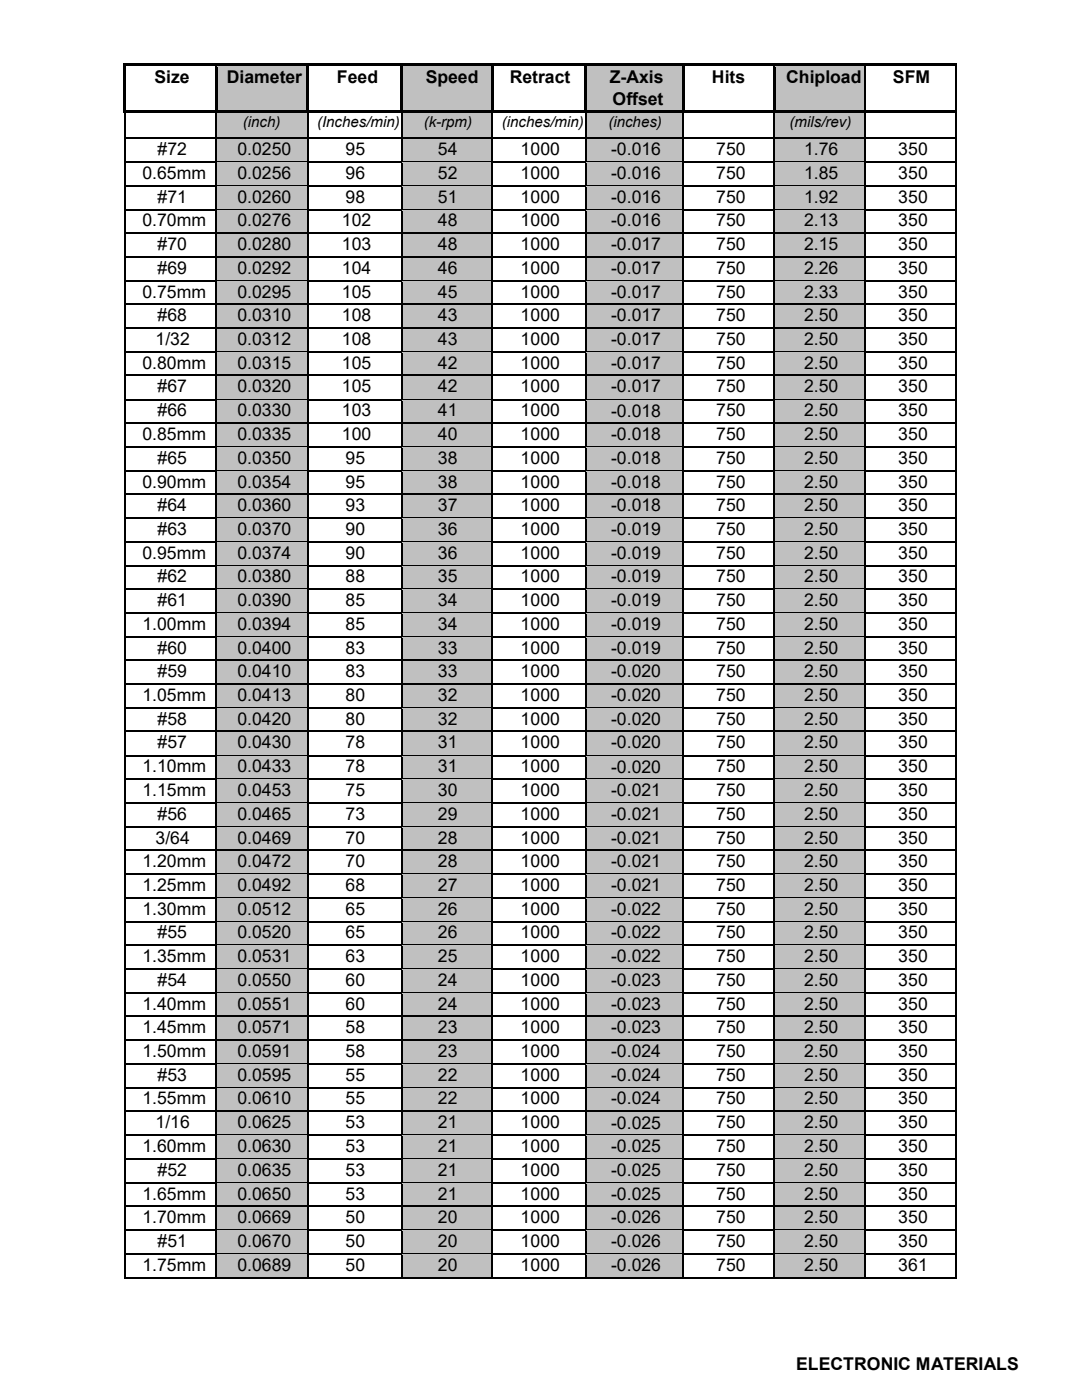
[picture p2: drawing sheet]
<svg xmlns="http://www.w3.org/2000/svg" width="216mm" height="279mm" viewBox="0 0 216 279" stroke-linecap="round" stroke-linejoin="round" font-family="sans-serif">
<defs><g id="words">
<g font-size="3.5">
<text x="30.8" y="16.6">Size</text>
<text x="45.3" y="16.6">Diameter</text>
<text x="67.2" y="16.6">Feed</text>
<text x="84.9" y="16.6">Speed</text>
<text x="101.7" y="16.6">Retract</text>
<text x="121.7" y="16.6">Z-Axis</text>
<text x="142.1" y="16.6">Hits</text>
<text x="156.9" y="16.6">Chipload</text>
<text x="178.2" y="16.6">SFM</text>
<text x="122.2" y="20.9">Offset</text>
<text x="28.4" y="35.7">0.65mm</text>
<text x="31.4" y="31">#72</text>
<text x="47.4" y="31">0.0250</text>
<text x="47.4" y="35.7">0.0256</text>
<text x="68.9" y="31">95</text>
<text x="68.9" y="35.7">96</text>
<text x="87.4" y="31">54</text>
<text x="87.4" y="35.7">52</text>
<text x="103.9" y="31">1000</text>
<text x="103.9" y="35.7">1000</text>
<text x="121.9" y="31">-0.016</text>
<text x="121.9" y="35.7">-0.016</text>
<text x="142.9" y="31">750</text>
<text x="142.9" y="35.7">750</text>
<text x="160.4" y="31">1.76</text>
<text x="160.4" y="35.7">1.85</text>
<text x="179.2" y="31">350</text>
<text x="179.2" y="35.7">350</text>
<text x="31.4" y="40.5">#71</text>
<text x="47.4" y="40.5">0.0260</text>
<text x="68.9" y="40.5">98</text>
<text x="87.4" y="40.5">51</text>
<text x="103.9" y="40.5">1000</text>
<text x="121.9" y="40.5">-0.016</text>
<text x="142.9" y="40.5">750</text>
<text x="160.4" y="40.5">1.92</text>
<text x="179.2" y="40.5">350</text>
<text x="28.4" y="45.2">0.70mm</text>
<text x="47.4" y="45.2">0.0276</text>
<text x="68.2" y="45.2">102</text>
<text x="87.4" y="45.2">48</text>
<text x="103.9" y="45.2">1000</text>
<text x="121.9" y="45.2">-0.016</text>
<text x="142.9" y="45.2">750</text>
<text x="160.4" y="45.2">2.13</text>
<text x="179.2" y="45.2">350</text>
<text x="31.4" y="49.9">#70</text>
<text x="47.4" y="49.9">0.0280</text>
<text x="68.2" y="49.9">103</text>
<text x="87.4" y="49.9">48</text>
<text x="103.9" y="49.9">1000</text>
<text x="121.9" y="49.9">-0.017</text>
<text x="142.9" y="49.9">750</text>
<text x="160.4" y="49.9">2.15</text>
<text x="179.2" y="49.9">350</text>
<text x="28.4" y="59.4">0.75mm</text>
<text x="31.4" y="54.7">#69</text>
<text x="47.4" y="54.7">0.0292</text>
<text x="47.4" y="59.4">0.0295</text>
<text x="68.2" y="54.7">104</text>
<text x="68.2" y="59.4">105</text>
<text x="87.4" y="54.7">46</text>
<text x="87.4" y="59.4">45</text>
<text x="103.9" y="54.7">1000</text>
<text x="103.9" y="59.4">1000</text>
<text x="121.9" y="54.7">-0.017</text>
<text x="121.9" y="59.4">-0.017</text>
<text x="142.9" y="54.7">750</text>
<text x="142.9" y="59.4">750</text>
<text x="160.4" y="54.7">2.26</text>
<text x="160.4" y="59.4">2.33</text>
<text x="179.2" y="54.7">350</text>
<text x="179.2" y="59.4">350</text>
<text x="31.4" y="64.1">#68</text>
<text x="47.4" y="64.1">0.0310</text>
<text x="68.2" y="64.1">108</text>
<text x="87.4" y="64.1">43</text>
<text x="103.9" y="64.1">1000</text>
<text x="121.9" y="64.1">-0.017</text>
<text x="142.9" y="64.1">750</text>
<text x="160.4" y="64.1">2.50</text>
<text x="179.2" y="64.1">350</text>
<text x="31" y="68.9">1/32</text>
<text x="47.4" y="68.9">0.0312</text>
<text x="68.2" y="68.9">108</text>
<text x="87.4" y="68.9">43</text>
<text x="103.9" y="68.9">1000</text>
<text x="121.9" y="68.9">-0.017</text>
<text x="142.9" y="68.9">750</text>
<text x="160.4" y="68.9">2.50</text>
<text x="179.2" y="68.9">350</text>
<text x="28.4" y="73.6">0.80mm</text>
<text x="47.4" y="73.6">0.0315</text>
<text x="68.2" y="73.6">105</text>
<text x="87.4" y="73.6">42</text>
<text x="103.9" y="73.6">1000</text>
<text x="121.9" y="73.6">-0.017</text>
<text x="142.9" y="73.6">750</text>
<text x="160.4" y="73.6">2.50</text>
<text x="179.2" y="73.6">350</text>
<text x="31.4" y="78.3">#67</text>
<text x="31.4" y="83.1">#66</text>
<text x="47.4" y="78.3">0.0320</text>
<text x="47.4" y="83.1">0.0330</text>
<text x="68.2" y="78.3">105</text>
<text x="68.2" y="83.1">103</text>
<text x="87.4" y="78.3">42</text>
<text x="87.4" y="83.1">41</text>
<text x="103.9" y="78.3">1000</text>
<text x="103.9" y="83.1">1000</text>
<text x="121.9" y="78.3">-0.017</text>
<text x="121.9" y="83.1">-0.018</text>
<text x="142.9" y="78.3">750</text>
<text x="142.9" y="83.1">750</text>
<text x="160.4" y="78.3">2.50</text>
<text x="160.4" y="83.1">2.50</text>
<text x="179.2" y="78.3">350</text>
<text x="179.2" y="83.1">350</text>
<text x="28.4" y="87.8">0.85mm</text>
<text x="47.4" y="87.8">0.0335</text>
<text x="68.2" y="87.8">100</text>
<text x="87.4" y="87.8">40</text>
<text x="103.9" y="87.8">1000</text>
<text x="121.9" y="87.8">-0.018</text>
<text x="142.9" y="87.8">750</text>
<text x="160.4" y="87.8">2.50</text>
<text x="179.2" y="87.8">350</text>
<text x="31.4" y="92.5">#65</text>
<text x="47.4" y="92.5">0.0350</text>
<text x="68.9" y="92.5">95</text>
<text x="87.4" y="92.5">38</text>
<text x="103.9" y="92.5">1000</text>
<text x="121.9" y="92.5">-0.018</text>
<text x="142.9" y="92.5">750</text>
<text x="160.4" y="92.5">2.50</text>
<text x="179.2" y="92.5">350</text>
<text x="28.4" y="97.3">0.90mm</text>
<text x="47.4" y="97.3">0.0354</text>
<text x="68.9" y="97.3">95</text>
<text x="87.4" y="97.3">38</text>
<text x="103.9" y="97.3">1000</text>
<text x="121.9" y="97.4">-0.018</text>
<text x="142.9" y="97.3">750</text>
<text x="160.4" y="97.3">2.50</text>
<text x="179.2" y="97.3">350</text>
<text x="31.4" y="102">#64</text>
<text x="31.4" y="106.7">#63</text>
<text x="47.4" y="102">0.0360</text>
<text x="47.4" y="106.7">0.0370</text>
<text x="68.9" y="102">93</text>
<text x="68.9" y="106.7">90</text>
<text x="87.4" y="102">37</text>
<text x="87.4" y="106.7">36</text>
<text x="103.9" y="102">1000</text>
<text x="103.9" y="106.7">1000</text>
<text x="121.9" y="102.1">-0.018</text>
<text x="121.9" y="106.8">-0.019</text>
<text x="142.9" y="102">750</text>
<text x="142.9" y="106.7">750</text>
<text x="160.4" y="102">2.50</text>
<text x="160.4" y="106.7">2.50</text>
<text x="179.2" y="102">350</text>
<text x="179.2" y="106.7">350</text>
<text x="28.4" y="111.5">0.95mm</text>
<text x="47.4" y="111.5">0.0374</text>
<text x="68.9" y="111.5">90</text>
<text x="87.4" y="111.5">36</text>
<text x="103.9" y="111.5">1000</text>
<text x="121.9" y="111.5">-0.019</text>
<text x="142.9" y="111.5">750</text>
<text x="160.4" y="111.5">2.50</text>
<text x="179.2" y="111.5">350</text>
<text x="31.4" y="116.2">#62</text>
<text x="47.4" y="116.2">0.0380</text>
<text x="68.9" y="116.2">88</text>
<text x="87.4" y="116.2">35</text>
<text x="103.9" y="116.2">1000</text>
<text x="121.9" y="116.2">-0.019</text>
<text x="142.9" y="116.2">750</text>
<text x="160.4" y="116.2">2.50</text>
<text x="179.2" y="116.2">350</text>
<text x="28.4" y="125.7">1.00mm</text>
<text x="31.4" y="120.9">#61</text>
<text x="47.4" y="120.9">0.0390</text>
<text x="47.4" y="125.7">0.0394</text>
<text x="68.9" y="120.9">85</text>
<text x="68.9" y="125.7">85</text>
<text x="87.4" y="120.9">34</text>
<text x="87.4" y="125.7">34</text>
<text x="103.9" y="120.9">1000</text>
<text x="103.9" y="125.7">1000</text>
<text x="121.9" y="120.9">-0.019</text>
<text x="121.9" y="125.8">-0.019</text>
<text x="142.9" y="120.9">750</text>
<text x="142.9" y="125.7">750</text>
<text x="160.4" y="120.9">2.50</text>
<text x="160.4" y="125.7">2.50</text>
<text x="179.2" y="120.9">350</text>
<text x="179.2" y="125.7">350</text>
<text x="31.4" y="130.4">#60</text>
<text x="47.4" y="130.4">0.0400</text>
<text x="68.9" y="130.4">83</text>
<text x="87.4" y="130.4">33</text>
<text x="103.9" y="130.4">1000</text>
<text x="121.9" y="130.5">-0.019</text>
<text x="142.9" y="130.4">750</text>
<text x="160.4" y="130.4">2.50</text>
<text x="179.2" y="130.4">350</text>
<text x="31.4" y="135.1">#59</text>
<text x="47.4" y="135.1">0.0410</text>
<text x="68.9" y="135.1">83</text>
<text x="87.4" y="135.1">33</text>
<text x="103.9" y="135.1">1000</text>
<text x="121.9" y="135.2">-0.020</text>
<text x="142.9" y="135.1">750</text>
<text x="160.4" y="135.1">2.50</text>
<text x="179.2" y="135.1">350</text>
<text x="28.4" y="139.9">1.05mm</text>
<text x="47.4" y="139.9">0.0413</text>
<text x="68.9" y="139.9">80</text>
<text x="87.4" y="139.9">32</text>
<text x="103.9" y="139.9">1000</text>
<text x="121.9" y="139.9">-0.020</text>
<text x="142.9" y="139.9">750</text>
<text x="160.4" y="139.9">2.50</text>
<text x="179.2" y="139.9">350</text>
<text x="31.4" y="144.6">#58</text>
<text x="31.4" y="149.3">#57</text>
<text x="47.4" y="144.6">0.0420</text>
<text x="47.4" y="149.3">0.0430</text>
<text x="68.9" y="144.6">80</text>
<text x="68.9" y="149.3">78</text>
<text x="87.4" y="144.6">32</text>
<text x="87.4" y="149.3">31</text>
<text x="103.9" y="144.6">1000</text>
<text x="103.9" y="149.3">1000</text>
<text x="121.9" y="144.6">-0.020</text>
<text x="121.9" y="149.4">-0.020</text>
<text x="142.9" y="144.6">750</text>
<text x="142.9" y="149.3">750</text>
<text x="160.4" y="144.6">2.50</text>
<text x="160.4" y="149.3">2.50</text>
<text x="179.2" y="144.6">350</text>
<text x="179.2" y="149.3">350</text>
<text x="28.4" y="154.2">1.10mm</text>
<text x="47.4" y="154.2">0.0433</text>
<text x="68.9" y="154.2">78</text>
<text x="87.4" y="154.2">31</text>
<text x="103.9" y="154.2">1000</text>
<text x="121.9" y="154.2">-0.020</text>
<text x="142.9" y="154.2">750</text>
<text x="160.4" y="154.2">2.50</text>
<text x="179.2" y="154.2">350</text>
<text x="28.4" y="158.9">1.15mm</text>
<text x="47.4" y="158.9">0.0453</text>
<text x="68.9" y="158.9">75</text>
<text x="87.4" y="158.9">30</text>
<text x="103.9" y="158.9">1000</text>
<text x="121.9" y="158.9">-0.021</text>
<text x="142.9" y="158.9">750</text>
<text x="160.4" y="158.9">2.50</text>
<text x="179.2" y="158.9">350</text>
<text x="31.4" y="163.6">#56</text>
<text x="47.4" y="163.6">0.0465</text>
<text x="68.9" y="163.6">73</text>
<text x="87.4" y="163.6">29</text>
<text x="103.9" y="163.6">1000</text>
<text x="121.9" y="163.6">-0.021</text>
<text x="142.9" y="163.6">750</text>
<text x="160.4" y="163.6">2.50</text>
<text x="179.2" y="163.6">350</text>
<text x="28.4" y="173.1">1.20mm</text>
<text x="31" y="168.4">3/64</text>
<text x="47.4" y="168.4">0.0469</text>
<text x="47.4" y="173.1">0.0472</text>
<text x="68.9" y="168.4">70</text>
<text x="68.9" y="173.1">70</text>
<text x="87.4" y="168.4">28</text>
<text x="87.4" y="173.1">28</text>
<text x="103.9" y="168.4">1000</text>
<text x="103.9" y="173.1">1000</text>
<text x="121.9" y="168.4">-0.021</text>
<text x="121.9" y="173.1">-0.021</text>
<text x="142.9" y="168.4">750</text>
<text x="142.9" y="173.1">750</text>
<text x="160.4" y="168.4">2.50</text>
<text x="160.4" y="173.1">2.50</text>
<text x="179.2" y="168.4">350</text>
<text x="179.2" y="173.1">350</text>
<text x="28.4" y="177.7">1.25mm</text>
<text x="47.4" y="177.7">0.0492</text>
<text x="68.9" y="177.7">68</text>
<text x="87.4" y="177.7">27</text>
<text x="103.9" y="177.7">1000</text>
<text x="121.9" y="177.8">-0.021</text>
<text x="142.9" y="177.7">750</text>
<text x="160.4" y="177.7">2.50</text>
<text x="179.2" y="177.7">350</text>
<text x="28.4" y="182.6">1.30mm</text>
<text x="47.4" y="182.6">0.0512</text>
<text x="68.9" y="182.6">65</text>
<text x="87.4" y="182.6">26</text>
<text x="103.9" y="182.6">1000</text>
<text x="121.9" y="182.6">-0.022</text>
<text x="142.9" y="182.6">750</text>
<text x="160.4" y="182.6">2.50</text>
<text x="179.2" y="182.6">350</text>
<text x="28.4" y="192">1.35mm</text>
<text x="31.4" y="187.3">#55</text>
<text x="47.4" y="187.3">0.0520</text>
<text x="47.4" y="192">0.0531</text>
<text x="68.9" y="187.3">65</text>
<text x="68.9" y="192">63</text>
<text x="87.4" y="187.3">26</text>
<text x="87.4" y="192">25</text>
<text x="103.9" y="187.3">1000</text>
<text x="103.9" y="192">1000</text>
<text x="121.9" y="187.3">-0.022</text>
<text x="121.9" y="192">-0.022</text>
<text x="142.9" y="187.3">750</text>
<text x="142.9" y="192">750</text>
<text x="160.4" y="187.3">2.50</text>
<text x="160.4" y="192">2.50</text>
<text x="179.2" y="187.3">350</text>
<text x="179.2" y="192">350</text>
<text x="31.4" y="196.8">#54</text>
<text x="47.4" y="196.8">0.0550</text>
<text x="68.9" y="196.8">60</text>
<text x="87.4" y="196.8">24</text>
<text x="103.9" y="196.8">1000</text>
<text x="121.9" y="196.8">-0.023</text>
<text x="142.9" y="196.8">750</text>
<text x="160.4" y="196.8">2.50</text>
<text x="179.2" y="196.8">350</text>
<text x="28.4" y="201.5">1.40mm</text>
<text x="47.4" y="201.5">0.0551</text>
<text x="68.9" y="201.5">60</text>
<text x="87.4" y="201.5">24</text>
<text x="103.9" y="201.5">1000</text>
<text x="121.9" y="201.5">-0.023</text>
<text x="142.9" y="201.5">750</text>
<text x="160.4" y="201.5">2.50</text>
<text x="179.2" y="201.5">350</text>
<text x="28.4" y="206.2">1.45mm</text>
<text x="47.4" y="206.2">0.0571</text>
<text x="68.9" y="206.2">58</text>
<text x="87.4" y="206.2">23</text>
<text x="103.9" y="206.2">1000</text>
<text x="121.9" y="206.2">-0.023</text>
<text x="142.9" y="206.2">750</text>
<text x="160.4" y="206.2">2.50</text>
<text x="179.2" y="206.2">350</text>
<text x="28.4" y="211">1.50mm</text>
<text x="31.4" y="215.7">#53</text>
<text x="47.4" y="211">0.0591</text>
<text x="47.4" y="215.7">0.0595</text>
<text x="68.9" y="211">58</text>
<text x="68.9" y="215.7">55</text>
<text x="87.4" y="211">23</text>
<text x="87.4" y="215.7">22</text>
<text x="103.9" y="211">1000</text>
<text x="103.9" y="215.7">1000</text>
<text x="121.9" y="211">-0.024</text>
<text x="121.9" y="215.7">-0.024</text>
<text x="142.9" y="211">750</text>
<text x="142.9" y="215.7">750</text>
<text x="160.4" y="211">2.50</text>
<text x="160.4" y="215.7">2.50</text>
<text x="179.2" y="211">350</text>
<text x="179.2" y="215.7">350</text>
<text x="28.4" y="220.4">1.55mm</text>
<text x="47.4" y="220.4">0.0610</text>
<text x="68.9" y="220.4">55</text>
<text x="87.4" y="220.4">22</text>
<text x="103.9" y="220.4">1000</text>
<text x="121.9" y="220.4">-0.024</text>
<text x="142.9" y="220.4">750</text>
<text x="160.4" y="220.4">2.50</text>
<text x="179.2" y="220.4">350</text>
<text x="31" y="225.2">1/16</text>
<text x="47.4" y="225.2">0.0625</text>
<text x="68.9" y="225.2">53</text>
<text x="87.4" y="225.2">21</text>
<text x="103.9" y="225.2">1000</text>
<text x="121.9" y="225.2">-0.025</text>
<text x="142.9" y="225.2">750</text>
<text x="160.4" y="225.2">2.50</text>
<text x="179.2" y="225.2">350</text>
<text x="28.4" y="229.9">1.60mm</text>
<text x="47.4" y="229.9">0.0630</text>
<text x="68.9" y="229.9">53</text>
<text x="87.4" y="229.9">21</text>
<text x="103.9" y="229.9">1000</text>
<text x="121.9" y="229.9">-0.025</text>
<text x="142.9" y="229.9">750</text>
<text x="160.4" y="229.9">2.50</text>
<text x="179.2" y="229.9">350</text>
<text x="28.4" y="239.4">1.65mm</text>
<text x="31.4" y="234.6">#52</text>
<text x="47.4" y="234.6">0.0635</text>
<text x="47.4" y="239.4">0.0650</text>
<text x="68.9" y="234.6">53</text>
<text x="68.9" y="239.4">53</text>
<text x="87.4" y="234.6">21</text>
<text x="87.4" y="239.4">21</text>
<text x="103.9" y="234.6">1000</text>
<text x="103.9" y="239.4">1000</text>
<text x="121.9" y="234.6">-0.025</text>
<text x="121.9" y="239.4">-0.025</text>
<text x="142.9" y="234.6">750</text>
<text x="142.9" y="239.4">750</text>
<text x="160.4" y="234.6">2.50</text>
<text x="160.4" y="239.4">2.50</text>
<text x="179.2" y="234.6">350</text>
<text x="179.2" y="239.4">350</text>
<text x="28.4" y="244.1">1.70mm</text>
<text x="47.4" y="244.1">0.0669</text>
<text x="68.9" y="244.1">50</text>
<text x="87.4" y="244.1">20</text>
<text x="103.9" y="244.1">1000</text>
<text x="121.9" y="244.1">-0.026</text>
<text x="142.9" y="244.1">750</text>
<text x="160.4" y="244.1">2.50</text>
<text x="179.2" y="244.1">350</text>
<text x="31.4" y="248.8">#51</text>
<text x="47.4" y="248.8">0.0670</text>
<text x="68.9" y="248.8">50</text>
<text x="87.4" y="248.8">20</text>
<text x="103.9" y="248.8">1000</text>
<text x="121.9" y="248.8">-0.026</text>
<text x="142.9" y="248.8">750</text>
<text x="160.4" y="248.8">2.50</text>
<text x="179.2" y="248.8">350</text>
<text x="28.4" y="253.6">1.75mm</text>
<text x="47.4" y="253.6">0.0689</text>
<text x="68.9" y="253.6">50</text>
<text x="87.4" y="253.6">20</text>
<text x="103.9" y="253.6">1000</text>
<text x="121.9" y="253.6">-0.026</text>
<text x="142.9" y="253.6">750</text>
<text x="160.4" y="253.6">2.50</text>
<text x="179.2" y="253.6">361</text>
<text x="158.9" y="273.4">ELECTRONIC MATERIALS</text>
</g>
<g font-size="3">
<text x="48.4" y="25.3">(inch)</text>
<text x="63.3" y="25.3">(Inches/min)</text>
<text x="84.6" y="25.3">(k-rpm)</text>
<text x="100.1" y="25.3">(inches/min)</text>
<text x="121.4" y="25.3">(inches)</text>
<text x="157.6" y="25.3">(mils/rev)</text>
</g>
</g></defs>
<g fill="#c0c0c0">
<path d="M43.4 13.3h17.7v8.8h-17.7z" fill-rule="evenodd"/>
<path d="M45.1 13.3h14.5v4.4h-14.5z" fill-rule="evenodd"/>
<path d="M80.5 13.3h17.5v8.8h-17.5z" fill-rule="evenodd"/>
<path d="M82.1 13.3h14.4v4.4h-14.4z" fill-rule="evenodd"/>
<path d="M117.2 13.3h18.8v8.8h-18.8z" fill-rule="evenodd"/>
<path d="M118.8 13.3h15.8v4.4h-15.8z" fill-rule="evenodd"/>
<path d="M118.8 17.7h15.8v4.4h-15.8z" fill-rule="evenodd"/>
<path d="M154.8 13.3h17.7v8.8h-17.7z" fill-rule="evenodd"/>
<path d="M156.5 13.3h14.4v4.4h-14.4z" fill-rule="evenodd"/>
</g>
<g fill="#000">
<path d="M24.6 12.7h.6v.6h-.6z" fill-rule="evenodd"/>
<path d="M24.6 12.7h.6v.5h-.6z" fill-rule="evenodd"/>
<path d="M25.2 12.7h17.7v.5h-17.7z" fill-rule="evenodd"/>
<path d="M42.9 13.2l.5 .1z" fill-rule="evenodd"/>
<path d="M42.9 12.7h.5v.5h-.5z" fill-rule="evenodd"/>
<path d="M43.4 12.7h17.7v.5h-17.7z" fill-rule="evenodd"/>
<path d="M61.1 13.2l.5 .1z" fill-rule="evenodd"/>
<path d="M61.1 12.7h.5v.5h-.5z" fill-rule="evenodd"/>
<path d="M61.6 12.7h18.3v.5h-18.3z" fill-rule="evenodd"/>
<path d="M79.9 13.2l.6 .1z" fill-rule="evenodd"/>
<path d="M79.9 12.7h.6v.5h-.6z" fill-rule="evenodd"/>
<path d="M80.5 12.7h17.5v.5h-17.5z" fill-rule="evenodd"/>
<path d="M98 13.2l.5 .1z" fill-rule="evenodd"/>
<path d="M98 12.7h.5v.5h-.5z" fill-rule="evenodd"/>
<path d="M98.5 12.7h18.2v.5h-18.2z" fill-rule="evenodd"/>
<path d="M116.7 13.2l.5 .1z" fill-rule="evenodd"/>
<path d="M116.7 12.7h.5v.5h-.5z" fill-rule="evenodd"/>
<path d="M117.2 12.7h18.8v.5h-18.8z" fill-rule="evenodd"/>
<path d="M136 13.2l.5 .1z" fill-rule="evenodd"/>
<path d="M136 12.7h.5v.5h-.5z" fill-rule="evenodd"/>
<path d="M136.5 12.7h17.8v.5h-17.8z" fill-rule="evenodd"/>
<path d="M154.3 13.2l.5 .1z" fill-rule="evenodd"/>
<path d="M154.3 12.7h.5v.5h-.5z" fill-rule="evenodd"/>
<path d="M154.8 12.7h17.7v.5h-17.7z" fill-rule="evenodd"/>
<path d="M172.5 13.2l.2 .1z" fill-rule="evenodd"/>
<path d="M172.5 12.7h.5v.5h-.5z" fill-rule="evenodd"/>
<path d="M173 12.7h17.6v.5h-17.6z" fill-rule="evenodd"/>
<path d="M190.6 13.2l.3 .1z" fill-rule="evenodd"/>
<path d="M190.6 12.7h.3v.5h-.3z" fill-rule="evenodd"/>
<path d="M24.6 13.3h.6v8.8h-.6z" fill-rule="evenodd"/>
<path d="M42.9 13.3h.5v8.8h-.5z" fill-rule="evenodd"/>
<path d="M61.1 13.3h.5v8.8h-.5z" fill-rule="evenodd"/>
<path d="M79.9 13.3h.6v8.8h-.6z" fill-rule="evenodd"/>
<path d="M98 13.3h.5v8.8h-.5z" fill-rule="evenodd"/>
<path d="M116.7 13.3h.5v8.8h-.5z" fill-rule="evenodd"/>
<path d="M136 13.3h.5v8.8h-.5z" fill-rule="evenodd"/>
<path d="M154.3 13.3h.5v8.8h-.5z" fill-rule="evenodd"/>
</g>
<path d="M43.4 13.3h17.7M80.5 13.3h17.5M117.2 13.3h18.8M154.8 13.3h17.7" fill="none" stroke="#c0c0c0" stroke-width=".2"/>
<path d="M172.6 13.3v8.8M190.8 13.3v8.8" fill="none" stroke="#000" stroke-width=".25"/>
<g fill="#c0c0c0">
<path d="M43.3 22.6h17.9v4.9h-17.9z" fill-rule="evenodd"/>
<path d="M45.1 22.6h14.5v3.5h-14.5z" fill-rule="evenodd"/>
<path d="M80.3 22.6h17.8v4.9h-17.8z" fill-rule="evenodd"/>
<path d="M82.1 22.6h14.4v3.5h-14.4z" fill-rule="evenodd"/>
<path d="M117 22.6h19.2v4.9h-19.2z" fill-rule="evenodd"/>
<path d="M118.8 22.6h15.8v3.5h-15.8z" fill-rule="evenodd"/>
<path d="M154.6 22.6h17.9v4.9h-17.9z" fill-rule="evenodd"/>
<path d="M156.5 22.6h14.4v3.5h-14.4z" fill-rule="evenodd"/>
</g>
<g fill="#000">
<path d="M24.6 22.1h.6v.5h-.6z" fill-rule="evenodd"/>
<path d="M24.6 22.1h.6v.5h-.6z" fill-rule="evenodd"/>
<path d="M24.8 22.6h.2z" fill-rule="evenodd"/>
<path d="M25.2 22.1h.5v.5h-.5z" fill-rule="evenodd"/>
<path d="M25.7 22.1h17.2v.5h-17.2z" fill-rule="evenodd"/>
<path d="M43.1 22.6h.2z" fill-rule="evenodd"/>
</g>
<path d="M43.3 22.6h.1z" fill-rule="evenodd" fill="#c0c0c0"/>
<path d="M42.9 22.1h.5v.5h-.5z" fill-rule="evenodd" fill="#000"/>
<path d="M43.4 22.6h.5z" fill-rule="evenodd" fill="#c0c0c0"/>
<g fill="#000">
<path d="M43.4 22.1h.5v.5h-.5z" fill-rule="evenodd"/>
<path d="M43.9 22.1h17.2v.5h-17.2z" fill-rule="evenodd"/>
</g>
<path d="M43.9 22.6h17.2" fill="none" stroke="#c0c0c0" stroke-width=".2"/>
<path d="M61.1 22.6h.1z" fill-rule="evenodd" fill="#c0c0c0"/>
<g fill="#000">
<path d="M61.1 22.1h.5v.5h-.5z" fill-rule="evenodd"/>
<path d="M61.2 22.6h.3z" fill-rule="evenodd"/>
<path d="M61.6 22.1h.5v.5h-.5z" fill-rule="evenodd"/>
<path d="M62.1 22.1h17.8v.5h-17.8z" fill-rule="evenodd"/>
<path d="M80.1 22.6h.2z" fill-rule="evenodd"/>
</g>
<path d="M80.3 22.6h.2z" fill-rule="evenodd" fill="#c0c0c0"/>
<path d="M79.9 22.1h.6v.5h-.6z" fill-rule="evenodd" fill="#000"/>
<path d="M80.5 22.6h.5z" fill-rule="evenodd" fill="#c0c0c0"/>
<g fill="#000">
<path d="M80.5 22.1h.5v.5h-.5z" fill-rule="evenodd"/>
<path d="M81 22.1h17v.5h-17z" fill-rule="evenodd"/>
</g>
<path d="M81 22.6h17" fill="none" stroke="#c0c0c0" stroke-width=".2"/>
<path d="M98 22.6h.1z" fill-rule="evenodd" fill="#c0c0c0"/>
<g fill="#000">
<path d="M98 22.1h.5v.5h-.5z" fill-rule="evenodd"/>
<path d="M98.1 22.6h.3z" fill-rule="evenodd"/>
<path d="M98.5 22.1h.5v.5h-.5z" fill-rule="evenodd"/>
<path d="M99 22.1h17.7v.5h-17.7z" fill-rule="evenodd"/>
<path d="M116.8 22.6h.2z" fill-rule="evenodd"/>
</g>
<path d="M117 22.6h.2z" fill-rule="evenodd" fill="#c0c0c0"/>
<path d="M116.7 22.1h.5v.5h-.5z" fill-rule="evenodd" fill="#000"/>
<path d="M117.2 22.6h.5z" fill-rule="evenodd" fill="#c0c0c0"/>
<g fill="#000">
<path d="M117.2 22.1h.5v.5h-.5z" fill-rule="evenodd"/>
<path d="M117.7 22.1h18.3v.5h-18.3z" fill-rule="evenodd"/>
</g>
<path d="M117.7 22.6h18.3" fill="none" stroke="#c0c0c0" stroke-width=".2"/>
<path d="M136 22.6h.2z" fill-rule="evenodd" fill="#c0c0c0"/>
<g fill="#000">
<path d="M136 22.1h.5v.5h-.5z" fill-rule="evenodd"/>
<path d="M136.2 22.6h.2z" fill-rule="evenodd"/>
<path d="M136.5 22.1h.6v.5h-.6z" fill-rule="evenodd"/>
<path d="M137.1 22.1h17.2v.5h-17.2z" fill-rule="evenodd"/>
<path d="M154.4 22.6h.2z" fill-rule="evenodd"/>
</g>
<path d="M154.6 22.6h.2z" fill-rule="evenodd" fill="#c0c0c0"/>
<path d="M154.3 22.1h.5v.5h-.5z" fill-rule="evenodd" fill="#000"/>
<path d="M154.8 22.6h.5z" fill-rule="evenodd" fill="#c0c0c0"/>
<g fill="#000">
<path d="M154.8 22.1h.5v.5h-.5z" fill-rule="evenodd"/>
<path d="M155.3 22.1h17.2v.5h-17.2z" fill-rule="evenodd"/>
<path d="M172.5 22.6h.2z" fill-rule="evenodd"/>
<path d="M172.5 22.1h.5v.5h-.5z" fill-rule="evenodd"/>
<path d="M173 22.1h17.6v.5h-17.6z" fill-rule="evenodd"/>
<path d="M190.6 22.1h.3v.5h-.3z" fill-rule="evenodd"/>
</g>
<path d="M155.3 22.6h17.2" fill="none" stroke="#c0c0c0" stroke-width=".2"/>
<path d="M24.9 22.6v4.9M43.2 22.6v4.9M61.4 22.6v4.9M80.2 22.6v4.9M98.2 22.6v4.9M116.9 22.6v4.9M136.3 22.6v4.9M154.5 22.6v4.9M172.6 22.6v4.9M190.8 22.6v4.9" fill="none" stroke="#000" stroke-width=".25"/>
<g fill="#c0c0c0">
<path d="M43.3 27.8h17.9v4.4h-17.9z" fill-rule="evenodd"/>
<path d="M45.1 27.8h14.5v4.4h-14.5z" fill-rule="evenodd"/>
<path d="M80.3 27.8h17.8v4.4h-17.8z" fill-rule="evenodd"/>
<path d="M82.1 27.8h14.4v4.4h-14.4z" fill-rule="evenodd"/>
<path d="M117 27.8h19.2v4.4h-19.2z" fill-rule="evenodd"/>
<path d="M118.8 27.8h15.8v4.4h-15.8z" fill-rule="evenodd"/>
<path d="M154.6 27.8h17.9v4.4h-17.9z" fill-rule="evenodd"/>
<path d="M156.5 27.8h14.4v4.4h-14.4z" fill-rule="evenodd"/>
</g>
<g fill="#000">
<path d="M24.8 27.5h.2v.3h-.2z" fill-rule="evenodd"/>
<path d="M43.1 27.5h.2v.3h-.2z" fill-rule="evenodd"/>
<path d="M61.2 27.5h.3v.3h-.3z" fill-rule="evenodd"/>
<path d="M80.1 27.5h.2v.3h-.2z" fill-rule="evenodd"/>
<path d="M98.1 27.5h.3v.3h-.3z" fill-rule="evenodd"/>
<path d="M116.8 27.5h.2v.3h-.2z" fill-rule="evenodd"/>
<path d="M136.2 27.5h.2v.3h-.2z" fill-rule="evenodd"/>
<path d="M154.4 27.5h.2v.3h-.2z" fill-rule="evenodd"/>
<path d="M172.5 27.5h.2v.3h-.2z" fill-rule="evenodd"/>
<path d="M190.6 27.5h.3v.3h-.3z" fill-rule="evenodd"/>
</g>
<g fill="none" stroke="#000" stroke-width=".25">
<path d="M24.9 27.8v4.4M25 27.6h18.1M43.2 27.8v4.4M43.3 27.6h17.9M61.4 27.8v4.4M61.5 27.6h18.6M80.2 27.8v4.4M80.3 27.6h17.8M98.2 27.8v4.4M98.4 27.6h18.4M116.9 27.8v4.4M117 27.6h19.2"/>
<path d="M136.3 27.8v4.4M136.4 27.6h18M154.5 27.8v4.4M154.6 27.6h17.9M172.6 27.8v4.4M172.7 27.6h17.9M190.8 27.8v4.4"/>
</g>
<path d="M43.3 27.8h17.9M80.3 27.8h17.8M117 27.8h19.2M154.6 27.8h17.9" fill="none" stroke="#c0c0c0" stroke-width=".2"/>
<g fill="#c0c0c0">
<path d="M43.3 32.5h17.9v4.5h-17.9z" fill-rule="evenodd"/>
<path d="M45.1 32.5h14.5v4.4h-14.5z" fill-rule="evenodd"/>
<path d="M80.3 32.5h17.8v4.5h-17.8z" fill-rule="evenodd"/>
<path d="M82.1 32.5h14.4v4.4h-14.4z" fill-rule="evenodd"/>
<path d="M117 32.5h19.2v4.5h-19.2z" fill-rule="evenodd"/>
<path d="M118.8 32.5h15.8v4.4h-15.8z" fill-rule="evenodd"/>
<path d="M154.6 32.5h17.9v4.5h-17.9z" fill-rule="evenodd"/>
<path d="M156.5 32.5h14.4v4.4h-14.4z" fill-rule="evenodd"/>
</g>
<g fill="#000">
<path d="M24.8 32.2h.2v.3h-.2z" fill-rule="evenodd"/>
<path d="M43.1 32.2h.2v.3h-.2z" fill-rule="evenodd"/>
<path d="M61.2 32.2h.3v.3h-.3z" fill-rule="evenodd"/>
<path d="M80.1 32.2h.2v.3h-.2z" fill-rule="evenodd"/>
<path d="M98.1 32.2h.3v.3h-.3z" fill-rule="evenodd"/>
<path d="M116.8 32.2h.2v.3h-.2z" fill-rule="evenodd"/>
<path d="M136.2 32.2h.2v.3h-.2z" fill-rule="evenodd"/>
<path d="M154.4 32.2h.2v.3h-.2z" fill-rule="evenodd"/>
<path d="M172.5 32.2h.2v.3h-.2z" fill-rule="evenodd"/>
<path d="M190.6 32.2h.3v.3h-.3z" fill-rule="evenodd"/>
</g>
<g fill="none" stroke="#000" stroke-width=".25">
<path d="M24.9 32.5v4.5M25 32.3h18.1M43.2 32.5v4.5M43.3 32.3h17.9M61.4 32.5v4.5M61.5 32.3h18.6M80.2 32.5v4.5M80.3 32.3h17.8M98.2 32.5v4.5M98.4 32.3h18.4M116.9 32.5v4.5M117 32.3h19.2"/>
<path d="M136.3 32.5v4.5M136.4 32.3h18M154.5 32.5v4.5M154.6 32.3h17.9M172.6 32.5v4.5M172.7 32.3h17.9M190.8 32.5v4.5"/>
</g>
<path d="M43.3 32.5h17.9M80.3 32.5h17.8M117 32.5h19.2M154.6 32.5h17.9" fill="none" stroke="#c0c0c0" stroke-width=".2"/>
<g fill="#c0c0c0">
<path d="M43.3 37.3h17.9v4.4h-17.9z" fill-rule="evenodd"/>
<path d="M45.1 37.3h14.5v4.4h-14.5z" fill-rule="evenodd"/>
<path d="M80.3 37.3h17.8v4.4h-17.8z" fill-rule="evenodd"/>
<path d="M82.1 37.3h14.4v4.4h-14.4z" fill-rule="evenodd"/>
<path d="M117 37.3h19.2v4.4h-19.2z" fill-rule="evenodd"/>
<path d="M118.8 37.3h15.8v4.4h-15.8z" fill-rule="evenodd"/>
<path d="M154.6 37.3h17.9v4.4h-17.9z" fill-rule="evenodd"/>
<path d="M156.5 37.3h14.4v4.4h-14.4z" fill-rule="evenodd"/>
</g>
<g fill="#000">
<path d="M24.8 37h.2v.3h-.2z" fill-rule="evenodd"/>
<path d="M43.1 37h.2v.3h-.2z" fill-rule="evenodd"/>
<path d="M61.2 37h.3v.3h-.3z" fill-rule="evenodd"/>
<path d="M80.1 37h.2v.3h-.2z" fill-rule="evenodd"/>
<path d="M98.1 37h.3v.3h-.3z" fill-rule="evenodd"/>
<path d="M116.8 37h.2v.3h-.2z" fill-rule="evenodd"/>
<path d="M136.2 37h.2v.3h-.2z" fill-rule="evenodd"/>
<path d="M154.4 37h.2v.3h-.2z" fill-rule="evenodd"/>
<path d="M172.5 37h.2v.3h-.2z" fill-rule="evenodd"/>
<path d="M190.6 37h.3v.3h-.3z" fill-rule="evenodd"/>
</g>
<g fill="none" stroke="#000" stroke-width=".25">
<path d="M24.9 37.3v4.4M25 37.1h18.1M43.2 37.3v4.4M43.3 37.1h17.9M61.4 37.3v4.4M61.5 37.1h18.6M80.2 37.3v4.4M80.3 37.1h17.8M98.2 37.3v4.4M98.4 37.1h18.4M116.9 37.3v4.4M117 37.1h19.2"/>
<path d="M136.3 37.3v4.4M136.4 37.1h18M154.5 37.3v4.4M154.6 37.1h17.9M172.6 37.3v4.4M172.7 37.1h17.9M190.8 37.3v4.4"/>
</g>
<path d="M43.3 37.3h17.9M80.3 37.3h17.8M117 37.3h19.2M154.6 37.3h17.9" fill="none" stroke="#c0c0c0" stroke-width=".2"/>
<g fill="#c0c0c0">
<path d="M43.3 42h17.9v4.4h-17.9z" fill-rule="evenodd"/>
<path d="M45.1 42h14.5v4.4h-14.5z" fill-rule="evenodd"/>
<path d="M80.3 42h17.8v4.4h-17.8z" fill-rule="evenodd"/>
<path d="M82.1 42h14.4v4.4h-14.4z" fill-rule="evenodd"/>
<path d="M117 42h19.2v4.4h-19.2z" fill-rule="evenodd"/>
<path d="M118.8 42h15.8v4.4h-15.8z" fill-rule="evenodd"/>
<path d="M154.6 42h17.9v4.4h-17.9z" fill-rule="evenodd"/>
<path d="M156.5 42h14.4v4.4h-14.4z" fill-rule="evenodd"/>
</g>
<g fill="#000">
<path d="M24.8 41.7h.2v.3h-.2z" fill-rule="evenodd"/>
<path d="M43.1 41.7h.2v.3h-.2z" fill-rule="evenodd"/>
<path d="M61.2 41.7h.3v.3h-.3z" fill-rule="evenodd"/>
<path d="M80.1 41.7h.2v.3h-.2z" fill-rule="evenodd"/>
<path d="M98.1 41.7h.3v.3h-.3z" fill-rule="evenodd"/>
<path d="M116.8 41.7h.2v.3h-.2z" fill-rule="evenodd"/>
<path d="M136.2 41.7h.2v.3h-.2z" fill-rule="evenodd"/>
<path d="M154.4 41.7h.2v.3h-.2z" fill-rule="evenodd"/>
<path d="M172.5 41.7h.2v.3h-.2z" fill-rule="evenodd"/>
<path d="M190.6 41.7h.3v.3h-.3z" fill-rule="evenodd"/>
</g>
<g fill="none" stroke="#000" stroke-width=".25">
<path d="M24.9 42v4.4M25 41.8h18.1M43.2 42v4.4M43.3 41.8h17.9M61.4 42v4.4M61.5 41.8h18.6M80.2 42v4.4M80.3 41.8h17.8M98.2 42v4.4M98.4 41.8h18.4M116.9 42v4.4M117 41.8h19.2"/>
<path d="M136.3 42v4.4M136.4 41.8h18M154.5 42v4.4M154.6 41.8h17.9M172.6 42v4.4M172.7 41.8h17.9M190.8 42v4.4"/>
</g>
<path d="M43.3 42h17.9M80.3 42h17.8M117 42h19.2M154.6 42h17.9" fill="none" stroke="#c0c0c0" stroke-width=".2"/>
<g fill="#c0c0c0">
<path d="M43.3 46.7h17.9v4.5h-17.9z" fill-rule="evenodd"/>
<path d="M45.1 46.7h14.5v4.4h-14.5z" fill-rule="evenodd"/>
<path d="M80.3 46.7h17.8v4.5h-17.8z" fill-rule="evenodd"/>
<path d="M82.1 46.7h14.4v4.4h-14.4z" fill-rule="evenodd"/>
<path d="M117 46.7h19.2v4.5h-19.2z" fill-rule="evenodd"/>
<path d="M118.8 46.7h15.8v4.4h-15.8z" fill-rule="evenodd"/>
<path d="M154.6 46.7h17.9v4.5h-17.9z" fill-rule="evenodd"/>
<path d="M156.5 46.7h14.4v4.4h-14.4z" fill-rule="evenodd"/>
</g>
<g fill="#000">
<path d="M24.8 46.4h.2v.3h-.2z" fill-rule="evenodd"/>
<path d="M43.1 46.4h.2v.3h-.2z" fill-rule="evenodd"/>
<path d="M61.2 46.4h.3v.3h-.3z" fill-rule="evenodd"/>
<path d="M80.1 46.4h.2v.3h-.2z" fill-rule="evenodd"/>
<path d="M98.1 46.4h.3v.3h-.3z" fill-rule="evenodd"/>
<path d="M116.8 46.4h.2v.3h-.2z" fill-rule="evenodd"/>
<path d="M136.2 46.4h.2v.3h-.2z" fill-rule="evenodd"/>
<path d="M154.4 46.4h.2v.3h-.2z" fill-rule="evenodd"/>
<path d="M172.5 46.4h.2v.3h-.2z" fill-rule="evenodd"/>
<path d="M190.6 46.4h.3v.3h-.3z" fill-rule="evenodd"/>
</g>
<g fill="none" stroke="#000" stroke-width=".25">
<path d="M24.9 46.7v4.5M25 46.5h18.1M43.2 46.7v4.5M43.3 46.5h17.9M61.4 46.7v4.5M61.5 46.5h18.6M80.2 46.7v4.5M80.3 46.5h17.8M98.2 46.7v4.5M98.4 46.5h18.4M116.9 46.7v4.5M117 46.5h19.2"/>
<path d="M136.3 46.7v4.5M136.4 46.5h18M154.5 46.7v4.5M154.6 46.5h17.9M172.6 46.7v4.5M172.7 46.5h17.9M190.8 46.7v4.5"/>
</g>
<path d="M43.3 46.7h17.9M80.3 46.7h17.8M117 46.7h19.2M154.6 46.7h17.9" fill="none" stroke="#c0c0c0" stroke-width=".2"/>
<g fill="#c0c0c0">
<path d="M43.3 51.5h17.9v4.4h-17.9z" fill-rule="evenodd"/>
<path d="M45.1 51.5h14.5v4.4h-14.5z" fill-rule="evenodd"/>
<path d="M80.3 51.5h17.8v4.4h-17.8z" fill-rule="evenodd"/>
<path d="M82.1 51.5h14.4v4.4h-14.4z" fill-rule="evenodd"/>
<path d="M117 51.5h19.2v4.4h-19.2z" fill-rule="evenodd"/>
<path d="M118.8 51.5h15.8v4.4h-15.8z" fill-rule="evenodd"/>
<path d="M154.6 51.5h17.9v4.4h-17.9z" fill-rule="evenodd"/>
<path d="M156.5 51.5h14.4v4.4h-14.4z" fill-rule="evenodd"/>
</g>
<g fill="#000">
<path d="M24.8 51.2h.2v.4h-.2z" fill-rule="evenodd"/>
<path d="M43.1 51.2h.2v.4h-.2z" fill-rule="evenodd"/>
<path d="M61.2 51.2h.3v.4h-.3z" fill-rule="evenodd"/>
<path d="M80.1 51.2h.2v.4h-.2z" fill-rule="evenodd"/>
<path d="M98.1 51.2h.3v.4h-.3z" fill-rule="evenodd"/>
<path d="M116.8 51.2h.2v.4h-.2z" fill-rule="evenodd"/>
<path d="M136.2 51.2h.2v.4h-.2z" fill-rule="evenodd"/>
<path d="M154.4 51.2h.2v.4h-.2z" fill-rule="evenodd"/>
<path d="M172.5 51.2h.2v.4h-.2z" fill-rule="evenodd"/>
<path d="M190.6 51.2h.3v.4h-.3z" fill-rule="evenodd"/>
</g>
<g fill="none" stroke="#000" stroke-width=".25">
<path d="M24.9 51.6v4.3M25 51.4h18.1M43.2 51.6v4.3M43.3 51.4h17.9M61.4 51.6v4.3M61.5 51.4h18.6M80.2 51.6v4.3M80.3 51.4h17.8M98.2 51.6v4.3M98.4 51.4h18.4M116.9 51.6v4.3M117 51.4h19.2"/>
<path d="M136.3 51.6v4.3M136.4 51.4h18M154.5 51.6v4.3M154.6 51.4h17.9M172.6 51.6v4.3M172.7 51.4h17.9M190.8 51.6v4.3"/>
</g>
<path d="M43.3 51.5h17.9M80.3 51.5h17.8M117 51.5h19.2M154.6 51.5h17.9" fill="none" stroke="#c0c0c0" stroke-width=".2"/>
<g fill="#c0c0c0">
<path d="M43.3 56.2h17.9v4.4h-17.9z" fill-rule="evenodd"/>
<path d="M45.1 56.2h14.5v4.4h-14.5z" fill-rule="evenodd"/>
<path d="M80.3 56.2h17.8v4.4h-17.8z" fill-rule="evenodd"/>
<path d="M82.1 56.2h14.4v4.4h-14.4z" fill-rule="evenodd"/>
<path d="M117 56.2h19.2v4.4h-19.2z" fill-rule="evenodd"/>
<path d="M118.8 56.2h15.8v4.4h-15.8z" fill-rule="evenodd"/>
<path d="M154.6 56.2h17.9v4.4h-17.9z" fill-rule="evenodd"/>
<path d="M156.5 56.2h14.4v4.4h-14.4z" fill-rule="evenodd"/>
</g>
<g fill="#000">
<path d="M24.8 55.9h.2v.3h-.2z" fill-rule="evenodd"/>
<path d="M43.1 55.9h.2v.3h-.2z" fill-rule="evenodd"/>
<path d="M61.2 55.9h.3v.3h-.3z" fill-rule="evenodd"/>
<path d="M80.1 55.9h.2v.3h-.2z" fill-rule="evenodd"/>
<path d="M98.1 55.9h.3v.3h-.3z" fill-rule="evenodd"/>
<path d="M116.8 55.9h.2v.3h-.2z" fill-rule="evenodd"/>
<path d="M136.2 55.9h.2v.3h-.2z" fill-rule="evenodd"/>
<path d="M154.4 55.9h.2v.3h-.2z" fill-rule="evenodd"/>
<path d="M172.5 55.9h.2v.3h-.2z" fill-rule="evenodd"/>
<path d="M190.6 55.9h.3v.3h-.3z" fill-rule="evenodd"/>
</g>
<g fill="none" stroke="#000" stroke-width=".25">
<path d="M24.9 56.2v4.4M25 56h18.1M43.2 56.2v4.4M43.3 56h17.9M61.4 56.2v4.4M61.5 56h18.6M80.2 56.2v4.4M80.3 56h17.8M98.2 56.2v4.4M98.4 56h18.4M116.9 56.2v4.4M117 56h19.2"/>
<path d="M136.3 56.2v4.4M136.4 56h18M154.5 56.2v4.4M154.6 56h17.9M172.6 56.2v4.4M172.7 56h17.9M190.8 56.2v4.4"/>
</g>
<path d="M43.3 56.2h17.9M80.3 56.2h17.8M117 56.2h19.2M154.6 56.2h17.9" fill="none" stroke="#c0c0c0" stroke-width=".2"/>
<g fill="#c0c0c0">
<path d="M43.3 60.9h17.9v4.5h-17.9z" fill-rule="evenodd"/>
<path d="M45.1 60.9h14.5v4.4h-14.5z" fill-rule="evenodd"/>
<path d="M80.3 60.9h17.8v4.5h-17.8z" fill-rule="evenodd"/>
<path d="M82.1 60.9h14.4v4.4h-14.4z" fill-rule="evenodd"/>
<path d="M117 60.9h19.2v4.5h-19.2z" fill-rule="evenodd"/>
<path d="M118.8 60.9h15.8v4.4h-15.8z" fill-rule="evenodd"/>
<path d="M154.6 60.9h17.9v4.5h-17.9z" fill-rule="evenodd"/>
<path d="M156.5 60.9h14.4v4.4h-14.4z" fill-rule="evenodd"/>
</g>
<g fill="#000">
<path d="M24.8 60.6h.2v.3h-.2z" fill-rule="evenodd"/>
<path d="M43.1 60.6h.2v.3h-.2z" fill-rule="evenodd"/>
<path d="M61.2 60.6h.3v.3h-.3z" fill-rule="evenodd"/>
<path d="M80.1 60.6h.2v.3h-.2z" fill-rule="evenodd"/>
<path d="M98.1 60.6h.3v.3h-.3z" fill-rule="evenodd"/>
<path d="M116.8 60.6h.2v.3h-.2z" fill-rule="evenodd"/>
<path d="M136.2 60.6h.2v.3h-.2z" fill-rule="evenodd"/>
<path d="M154.4 60.6h.2v.3h-.2z" fill-rule="evenodd"/>
<path d="M172.5 60.6h.2v.3h-.2z" fill-rule="evenodd"/>
<path d="M190.6 60.6h.3v.3h-.3z" fill-rule="evenodd"/>
</g>
<g fill="none" stroke="#000" stroke-width=".25">
<path d="M24.9 60.9v4.5M25 60.7h18.1M43.2 60.9v4.5M43.3 60.7h17.9M61.4 60.9v4.5M61.5 60.7h18.6M80.2 60.9v4.5M80.3 60.7h17.8M98.2 60.9v4.5M98.4 60.7h18.4M116.9 60.9v4.5M117 60.7h19.2"/>
<path d="M136.3 60.9v4.5M136.4 60.7h18M154.5 60.9v4.5M154.6 60.7h17.9M172.6 60.9v4.5M172.7 60.7h17.9M190.8 60.9v4.5"/>
</g>
<path d="M43.3 60.9h17.9M80.3 60.9h17.8M117 60.9h19.2M154.6 60.9h17.9" fill="none" stroke="#c0c0c0" stroke-width=".2"/>
<g fill="#c0c0c0">
<path d="M43.3 65.7h17.9v4.4h-17.9z" fill-rule="evenodd"/>
<path d="M45.1 65.8h14.5v4.3h-14.5z" fill-rule="evenodd"/>
<path d="M80.3 65.7h17.8v4.4h-17.8z" fill-rule="evenodd"/>
<path d="M82.1 65.8h14.4v4.3h-14.4z" fill-rule="evenodd"/>
<path d="M117 65.7h19.2v4.4h-19.2z" fill-rule="evenodd"/>
<path d="M118.8 65.8h15.8v4.3h-15.8z" fill-rule="evenodd"/>
<path d="M154.6 65.7h17.9v4.4h-17.9z" fill-rule="evenodd"/>
<path d="M156.5 65.8h14.4v4.3h-14.4z" fill-rule="evenodd"/>
</g>
<g fill="#000">
<path d="M24.8 65.4h.2v.4h-.2z" fill-rule="evenodd"/>
<path d="M43.1 65.4h.2v.4h-.2z" fill-rule="evenodd"/>
<path d="M61.2 65.4h.3v.4h-.3z" fill-rule="evenodd"/>
<path d="M80.1 65.4h.2v.4h-.2z" fill-rule="evenodd"/>
<path d="M98.1 65.4h.3v.4h-.3z" fill-rule="evenodd"/>
<path d="M116.8 65.4h.2v.4h-.2z" fill-rule="evenodd"/>
<path d="M136.2 65.4h.2v.4h-.2z" fill-rule="evenodd"/>
<path d="M154.4 65.4h.2v.4h-.2z" fill-rule="evenodd"/>
<path d="M172.5 65.4h.2v.4h-.2z" fill-rule="evenodd"/>
<path d="M190.6 65.4h.3v.4h-.3z" fill-rule="evenodd"/>
</g>
<g fill="none" stroke="#000" stroke-width=".25">
<path d="M24.9 65.8v4.3M25 65.5h18.1M43.2 65.8v4.3M43.3 65.5h17.9M61.4 65.8v4.3M61.5 65.5h18.6M80.2 65.8v4.3M80.3 65.5h17.8M98.2 65.8v4.3M98.4 65.5h18.4M116.9 65.8v4.3M117 65.5h19.2"/>
<path d="M136.3 65.8v4.3M136.4 65.5h18M154.5 65.8v4.3M154.6 65.5h17.9M172.6 65.8v4.3M172.7 65.5h17.9M190.8 65.8v4.3"/>
</g>
<path d="M43.3 65.7h17.9M80.3 65.7h17.8M117 65.7h19.2M154.6 65.7h17.9" fill="none" stroke="#c0c0c0" stroke-width=".2"/>
<g fill="#c0c0c0">
<path d="M43.3 70.4h17.9v4.4h-17.9z" fill-rule="evenodd"/>
<path d="M45.1 70.4h14.5v4.4h-14.5z" fill-rule="evenodd"/>
<path d="M80.3 70.4h17.8v4.4h-17.8z" fill-rule="evenodd"/>
<path d="M82.1 70.4h14.4v4.4h-14.4z" fill-rule="evenodd"/>
<path d="M117 70.4h19.2v4.4h-19.2z" fill-rule="evenodd"/>
<path d="M118.8 70.4h15.8v4.4h-15.8z" fill-rule="evenodd"/>
<path d="M154.6 70.4h17.9v4.4h-17.9z" fill-rule="evenodd"/>
<path d="M156.5 70.4h14.4v4.4h-14.4z" fill-rule="evenodd"/>
</g>
<g fill="#000">
<path d="M24.8 70.1h.2v.3h-.2z" fill-rule="evenodd"/>
<path d="M43.1 70.1h.2v.3h-.2z" fill-rule="evenodd"/>
<path d="M61.2 70.1h.3v.3h-.3z" fill-rule="evenodd"/>
<path d="M80.1 70.1h.2v.3h-.2z" fill-rule="evenodd"/>
<path d="M98.1 70.1h.3v.3h-.3z" fill-rule="evenodd"/>
<path d="M116.8 70.1h.2v.3h-.2z" fill-rule="evenodd"/>
<path d="M136.2 70.1h.2v.3h-.2z" fill-rule="evenodd"/>
<path d="M154.4 70.1h.2v.3h-.2z" fill-rule="evenodd"/>
<path d="M172.5 70.1h.2v.3h-.2z" fill-rule="evenodd"/>
<path d="M190.6 70.1h.3v.3h-.3z" fill-rule="evenodd"/>
</g>
<g fill="none" stroke="#000" stroke-width=".25">
<path d="M24.9 70.4v4.4M25 70.2h18.1M43.2 70.4v4.4M43.3 70.2h17.9M61.4 70.4v4.4M61.5 70.2h18.6M80.2 70.4v4.4M80.3 70.2h17.8M98.2 70.4v4.4M98.4 70.2h18.4M116.9 70.4v4.4M117 70.2h19.2"/>
<path d="M136.3 70.4v4.4M136.4 70.2h18M154.5 70.4v4.4M154.6 70.2h17.9M172.6 70.4v4.4M172.7 70.2h17.9M190.8 70.4v4.4"/>
</g>
<path d="M43.3 70.4h17.9M80.3 70.4h17.8M117 70.4h19.2M154.6 70.4h17.9" fill="none" stroke="#c0c0c0" stroke-width=".2"/>
<g fill="#c0c0c0">
<path d="M43.3 75.1h17.9v4.5h-17.9z" fill-rule="evenodd"/>
<path d="M45.1 75.1h14.5v4.4h-14.5z" fill-rule="evenodd"/>
<path d="M80.3 75.1h17.8v4.5h-17.8z" fill-rule="evenodd"/>
<path d="M82.1 75.1h14.4v4.4h-14.4z" fill-rule="evenodd"/>
<path d="M117 75.1h19.2v4.5h-19.2z" fill-rule="evenodd"/>
<path d="M118.8 75.1h15.8v4.4h-15.8z" fill-rule="evenodd"/>
<path d="M154.6 75.1h17.9v4.5h-17.9z" fill-rule="evenodd"/>
<path d="M156.5 75.1h14.4v4.4h-14.4z" fill-rule="evenodd"/>
</g>
<g fill="#000">
<path d="M24.8 74.8h.2v.3h-.2z" fill-rule="evenodd"/>
<path d="M43.1 74.8h.2v.3h-.2z" fill-rule="evenodd"/>
<path d="M61.2 74.8h.3v.3h-.3z" fill-rule="evenodd"/>
<path d="M80.1 74.8h.2v.3h-.2z" fill-rule="evenodd"/>
<path d="M98.1 74.8h.3v.3h-.3z" fill-rule="evenodd"/>
<path d="M116.8 74.8h.2v.3h-.2z" fill-rule="evenodd"/>
<path d="M136.2 74.8h.2v.3h-.2z" fill-rule="evenodd"/>
<path d="M154.4 74.8h.2v.3h-.2z" fill-rule="evenodd"/>
<path d="M172.5 74.8h.2v.3h-.2z" fill-rule="evenodd"/>
<path d="M190.6 74.8h.3v.3h-.3z" fill-rule="evenodd"/>
</g>
<g fill="none" stroke="#000" stroke-width=".25">
<path d="M24.9 75.1v4.5M25 74.9h18.1M43.2 75.1v4.5M43.3 74.9h17.9M61.4 75.1v4.5M61.5 74.9h18.6M80.2 75.1v4.5M80.3 74.9h17.8M98.2 75.1v4.5M98.4 74.9h18.4M116.9 75.1v4.5M117 74.9h19.2"/>
<path d="M136.3 75.1v4.5M136.4 74.9h18M154.5 75.1v4.5M154.6 74.9h17.9M172.6 75.1v4.5M172.7 74.9h17.9M190.8 75.1v4.5"/>
</g>
<path d="M43.3 75.1h17.9M80.3 75.1h17.8M117 75.1h19.2M154.6 75.1h17.9" fill="none" stroke="#c0c0c0" stroke-width=".2"/>
<g fill="#c0c0c0">
<path d="M43.3 79.9h17.9v4.4h-17.9z" fill-rule="evenodd"/>
<path d="M45.1 79.9h14.5v4.4h-14.5z" fill-rule="evenodd"/>
<path d="M80.3 79.9h17.8v4.4h-17.8z" fill-rule="evenodd"/>
<path d="M82.1 79.9h14.4v4.4h-14.4z" fill-rule="evenodd"/>
<path d="M117 79.9h19.2v4.4h-19.2z" fill-rule="evenodd"/>
<path d="M118.8 79.9h15.8v4.4h-15.8z" fill-rule="evenodd"/>
<path d="M154.6 79.9h17.9v4.4h-17.9z" fill-rule="evenodd"/>
<path d="M156.5 79.9h14.4v4.4h-14.4z" fill-rule="evenodd"/>
</g>
<g fill="#000">
<path d="M24.8 79.6h.2v.4h-.2z" fill-rule="evenodd"/>
<path d="M43.1 79.6h.2v.4h-.2z" fill-rule="evenodd"/>
<path d="M61.2 79.6h.3v.4h-.3z" fill-rule="evenodd"/>
<path d="M80.1 79.6h.2v.4h-.2z" fill-rule="evenodd"/>
<path d="M98.1 79.6h.3v.4h-.3z" fill-rule="evenodd"/>
<path d="M116.8 79.6h.2v.4h-.2z" fill-rule="evenodd"/>
<path d="M136.2 79.6h.2v.4h-.2z" fill-rule="evenodd"/>
<path d="M154.4 79.6h.2v.4h-.2z" fill-rule="evenodd"/>
<path d="M172.5 79.6h.2v.4h-.2z" fill-rule="evenodd"/>
<path d="M190.6 79.6h.3v.4h-.3z" fill-rule="evenodd"/>
</g>
<g fill="none" stroke="#000" stroke-width=".25">
<path d="M24.9 80v4.3M25 79.8h18.1M43.2 80v4.3M43.3 79.8h17.9M61.4 80v4.3M61.5 79.8h18.6M80.2 80v4.3M80.3 79.8h17.8M98.2 80v4.3M98.4 79.8h18.4M116.9 80v4.3M117 79.8h19.2"/>
<path d="M136.3 80v4.3M136.4 79.8h18M154.5 80v4.3M154.6 79.8h17.9M172.6 80v4.3M172.7 79.8h17.9M190.8 80v4.3"/>
</g>
<path d="M43.3 79.9h17.9M80.3 79.9h17.8M117 79.9h19.2M154.6 79.9h17.9" fill="none" stroke="#c0c0c0" stroke-width=".2"/>
<g fill="#c0c0c0">
<path d="M43.3 84.6h17.9v4.4h-17.9z" fill-rule="evenodd"/>
<path d="M45.1 84.6h14.5v4.4h-14.5z" fill-rule="evenodd"/>
<path d="M80.3 84.6h17.8v4.4h-17.8z" fill-rule="evenodd"/>
<path d="M82.1 84.6h14.4v4.4h-14.4z" fill-rule="evenodd"/>
<path d="M117 84.6h19.2v4.4h-19.2z" fill-rule="evenodd"/>
<path d="M118.8 84.6h15.8v4.4h-15.8z" fill-rule="evenodd"/>
<path d="M154.6 84.6h17.9v4.4h-17.9z" fill-rule="evenodd"/>
<path d="M156.5 84.6h14.4v4.4h-14.4z" fill-rule="evenodd"/>
</g>
<g fill="#000">
<path d="M24.8 84.3h.2v.4h-.2z" fill-rule="evenodd"/>
<path d="M43.1 84.3h.2v.4h-.2z" fill-rule="evenodd"/>
<path d="M61.2 84.3h.3v.4h-.3z" fill-rule="evenodd"/>
<path d="M80.1 84.3h.2v.4h-.2z" fill-rule="evenodd"/>
<path d="M98.1 84.3h.3v.4h-.3z" fill-rule="evenodd"/>
<path d="M116.8 84.3h.2v.4h-.2z" fill-rule="evenodd"/>
<path d="M136.2 84.3h.2v.4h-.2z" fill-rule="evenodd"/>
<path d="M154.4 84.3h.2v.4h-.2z" fill-rule="evenodd"/>
<path d="M172.5 84.3h.2v.4h-.2z" fill-rule="evenodd"/>
<path d="M190.6 84.3h.3v.4h-.3z" fill-rule="evenodd"/>
</g>
<g fill="none" stroke="#000" stroke-width=".25">
<path d="M24.9 84.7v4.3M25 84.5h18.1M43.2 84.7v4.3M43.3 84.5h17.9M61.4 84.7v4.3M61.5 84.5h18.6M80.2 84.7v4.3M80.3 84.5h17.8M98.2 84.7v4.3M98.4 84.5h18.4M116.9 84.7v4.3M117 84.5h19.2"/>
<path d="M136.3 84.7v4.3M136.4 84.5h18M154.5 84.7v4.3M154.6 84.5h17.9M172.6 84.7v4.3M172.7 84.5h17.9M190.8 84.7v4.3"/>
</g>
<path d="M43.3 84.6h17.9M80.3 84.6h17.8M117 84.6h19.2M154.6 84.6h17.9" fill="none" stroke="#c0c0c0" stroke-width=".2"/>
<g fill="#c0c0c0">
<path d="M43.3 89.3h17.9v4.5h-17.9z" fill-rule="evenodd"/>
<path d="M45.1 89.3h14.5v4.4h-14.5z" fill-rule="evenodd"/>
<path d="M80.3 89.3h17.8v4.5h-17.8z" fill-rule="evenodd"/>
<path d="M82.1 89.3h14.4v4.4h-14.4z" fill-rule="evenodd"/>
<path d="M117 89.3h19.2v4.5h-19.2z" fill-rule="evenodd"/>
<path d="M118.8 89.3h15.8v4.4h-15.8z" fill-rule="evenodd"/>
<path d="M154.6 89.3h17.9v4.5h-17.9z" fill-rule="evenodd"/>
<path d="M156.5 89.3h14.4v4.4h-14.4z" fill-rule="evenodd"/>
</g>
<g fill="#000">
<path d="M24.8 89h.2v.4h-.2z" fill-rule="evenodd"/>
<path d="M43.1 89h.2v.4h-.2z" fill-rule="evenodd"/>
<path d="M61.2 89h.3v.4h-.3z" fill-rule="evenodd"/>
<path d="M80.1 89h.2v.4h-.2z" fill-rule="evenodd"/>
<path d="M98.1 89h.3v.4h-.3z" fill-rule="evenodd"/>
<path d="M116.8 89h.2v.4h-.2z" fill-rule="evenodd"/>
<path d="M136.2 89h.2v.4h-.2z" fill-rule="evenodd"/>
<path d="M154.4 89h.2v.4h-.2z" fill-rule="evenodd"/>
<path d="M172.5 89h.2v.4h-.2z" fill-rule="evenodd"/>
<path d="M190.6 89h.3v.4h-.3z" fill-rule="evenodd"/>
</g>
<g fill="none" stroke="#000" stroke-width=".25">
<path d="M24.9 89.4v4.4M25 89.2h18.1M43.2 89.4v4.4M43.3 89.2h17.9M61.4 89.4v4.4M61.5 89.2h18.6M80.2 89.4v4.4M80.3 89.2h17.8M98.2 89.4v4.4M98.4 89.2h18.4M116.9 89.4v4.4M117 89.2h19.2"/>
<path d="M136.3 89.4v4.4M136.4 89.2h18M154.5 89.4v4.4M154.6 89.2h17.9M172.6 89.4v4.4M172.7 89.2h17.9M190.8 89.4v4.4"/>
</g>
<path d="M43.3 89.3h17.9M80.3 89.3h17.8M117 89.3h19.2M154.6 89.3h17.9" fill="none" stroke="#c0c0c0" stroke-width=".2"/>
<g fill="#c0c0c0">
<path d="M43.3 94.1h17.9v4.4h-17.9z" fill-rule="evenodd"/>
<path d="M45.1 94.2h14.5v4.3h-14.5z" fill-rule="evenodd"/>
<path d="M80.3 94.1h17.8v4.4h-17.8z" fill-rule="evenodd"/>
<path d="M82.1 94.2h14.4v4.3h-14.4z" fill-rule="evenodd"/>
<path d="M117 94.1h19.2v4.4h-19.2z" fill-rule="evenodd"/>
<path d="M118.8 94.2h15.8v4.3h-15.8z" fill-rule="evenodd"/>
<path d="M154.6 94.1h17.9v4.4h-17.9z" fill-rule="evenodd"/>
<path d="M156.5 94.2h14.4v4.3h-14.4z" fill-rule="evenodd"/>
</g>
<g fill="#000">
<path d="M24.8 93.8h.2v.4h-.2z" fill-rule="evenodd"/>
<path d="M43.1 93.8h.2v.4h-.2z" fill-rule="evenodd"/>
<path d="M61.2 93.8h.3v.4h-.3z" fill-rule="evenodd"/>
<path d="M80.1 93.8h.2v.4h-.2z" fill-rule="evenodd"/>
<path d="M98.1 93.8h.3v.4h-.3z" fill-rule="evenodd"/>
<path d="M116.8 93.8h.2v.4h-.2z" fill-rule="evenodd"/>
<path d="M136.2 93.8h.2v.4h-.2z" fill-rule="evenodd"/>
<path d="M154.4 93.8h.2v.4h-.2z" fill-rule="evenodd"/>
<path d="M172.5 93.8h.2v.4h-.2z" fill-rule="evenodd"/>
<path d="M190.6 93.8h.3v.4h-.3z" fill-rule="evenodd"/>
</g>
<g fill="none" stroke="#000" stroke-width=".25">
<path d="M24.9 94.2v4.3M25 94h18.1M43.2 94.2v4.3M43.3 94h17.9M61.4 94.2v4.3M61.5 94h18.6M80.2 94.2v4.3M80.3 94h17.8M98.2 94.2v4.3M98.4 94h18.4M116.9 94.2v4.3M117 94h19.2"/>
<path d="M136.3 94.2v4.3M136.4 94h18M154.5 94.2v4.3M154.6 94h17.9M172.6 94.2v4.3M172.7 94h17.9M190.8 94.2v4.3"/>
</g>
<path d="M43.3 94.1h17.9M80.3 94.1h17.8M117 94.1h19.2M154.6 94.1h17.9" fill="none" stroke="#c0c0c0" stroke-width=".2"/>
<g fill="#c0c0c0">
<path d="M43.3 98.8h17.9v4.4h-17.9z" fill-rule="evenodd"/>
<path d="M45.1 98.9h14.5v4.3h-14.5z" fill-rule="evenodd"/>
<path d="M80.3 98.8h17.8v4.4h-17.8z" fill-rule="evenodd"/>
<path d="M82.1 98.9h14.4v4.3h-14.4z" fill-rule="evenodd"/>
<path d="M117 98.8h19.2v4.4h-19.2z" fill-rule="evenodd"/>
<path d="M118.8 98.9h15.8v4.3h-15.8z" fill-rule="evenodd"/>
<path d="M154.6 98.8h17.9v4.4h-17.9z" fill-rule="evenodd"/>
<path d="M156.5 98.9h14.4v4.3h-14.4z" fill-rule="evenodd"/>
</g>
<g fill="#000">
<path d="M24.8 98.5h.2v.4h-.2z" fill-rule="evenodd"/>
<path d="M43.1 98.5h.2v.4h-.2z" fill-rule="evenodd"/>
<path d="M61.2 98.5h.3v.4h-.3z" fill-rule="evenodd"/>
<path d="M80.1 98.5h.2v.4h-.2z" fill-rule="evenodd"/>
<path d="M98.1 98.5h.3v.4h-.3z" fill-rule="evenodd"/>
<path d="M116.8 98.5h.2v.4h-.2z" fill-rule="evenodd"/>
<path d="M136.2 98.5h.2v.4h-.2z" fill-rule="evenodd"/>
<path d="M154.4 98.5h.2v.4h-.2z" fill-rule="evenodd"/>
<path d="M172.5 98.5h.2v.4h-.2z" fill-rule="evenodd"/>
<path d="M190.6 98.5h.3v.4h-.3z" fill-rule="evenodd"/>
</g>
<g fill="none" stroke="#000" stroke-width=".25">
<path d="M24.9 98.9v4.3M25 98.7h18.1M43.2 98.9v4.3M43.3 98.7h17.9M61.4 98.9v4.3M61.5 98.7h18.6M80.2 98.9v4.3M80.3 98.7h17.8M98.2 98.9v4.3M98.4 98.7h18.4M116.9 98.9v4.3M117 98.7h19.2"/>
<path d="M136.3 98.9v4.3M136.4 98.7h18M154.5 98.9v4.3M154.6 98.7h17.9M172.6 98.9v4.3M172.7 98.7h17.9M190.8 98.9v4.3"/>
</g>
<path d="M43.3 98.8h17.9M80.3 98.8h17.8M117 98.8h19.2M154.6 98.8h17.9" fill="none" stroke="#c0c0c0" stroke-width=".2"/>
<g fill="#c0c0c0">
<path d="M43.3 103.5h17.9v4.6h-17.9z" fill-rule="evenodd"/>
<path d="M45.1 103.6h14.5v4.3h-14.5z" fill-rule="evenodd"/>
<path d="M80.3 103.5h17.8v4.6h-17.8z" fill-rule="evenodd"/>
<path d="M82.1 103.6h14.4v4.3h-14.4z" fill-rule="evenodd"/>
<path d="M117 103.5h19.2v4.6h-19.2z" fill-rule="evenodd"/>
<path d="M118.8 103.6h15.8v4.3h-15.8z" fill-rule="evenodd"/>
<path d="M154.6 103.5h17.9v4.6h-17.9z" fill-rule="evenodd"/>
<path d="M156.5 103.6h14.4v4.3h-14.4z" fill-rule="evenodd"/>
</g>
<g fill="#000">
<path d="M24.8 103.2h.2v.4h-.2z" fill-rule="evenodd"/>
<path d="M43.1 103.2h.2v.4h-.2z" fill-rule="evenodd"/>
<path d="M61.2 103.2h.3v.4h-.3z" fill-rule="evenodd"/>
<path d="M80.1 103.2h.2v.4h-.2z" fill-rule="evenodd"/>
<path d="M98.1 103.2h.3v.4h-.3z" fill-rule="evenodd"/>
<path d="M116.8 103.2h.2v.4h-.2z" fill-rule="evenodd"/>
<path d="M136.2 103.2h.2v.4h-.2z" fill-rule="evenodd"/>
<path d="M154.4 103.2h.2v.4h-.2z" fill-rule="evenodd"/>
<path d="M172.5 103.2h.2v.4h-.2z" fill-rule="evenodd"/>
<path d="M190.6 103.2h.3v.4h-.3z" fill-rule="evenodd"/>
</g>
<g fill="none" stroke="#000" stroke-width=".25">
<path d="M24.9 103.6v4.5M25 103.4h18.1M43.2 103.6v4.5M43.3 103.4h17.9M61.4 103.6v4.5M61.5 103.4h18.6M80.2 103.6v4.5M80.3 103.4h17.8M98.2 103.6v4.5M98.4 103.4h18.4M116.9 103.6v4.5M117 103.4h19.2"/>
<path d="M136.3 103.6v4.5M136.4 103.4h18M154.5 103.6v4.5M154.6 103.4h17.9M172.6 103.6v4.5M172.7 103.4h17.9M190.8 103.6v4.5"/>
</g>
<path d="M43.3 103.5h17.9M80.3 103.5h17.8M117 103.5h19.2M154.6 103.5h17.9" fill="none" stroke="#c0c0c0" stroke-width=".2"/>
<g fill="#c0c0c0">
<path d="M43.3 108.3h17.9v4.5h-17.9z" fill-rule="evenodd"/>
<path d="M45.1 108.3h14.5v4.5h-14.5z" fill-rule="evenodd"/>
<path d="M80.3 108.3h17.8v4.5h-17.8z" fill-rule="evenodd"/>
<path d="M82.1 108.3h14.4v4.5h-14.4z" fill-rule="evenodd"/>
<path d="M117 108.3h19.2v4.5h-19.2z" fill-rule="evenodd"/>
<path d="M118.8 108.3h15.8v4.5h-15.8z" fill-rule="evenodd"/>
<path d="M154.6 108.3h17.9v4.5h-17.9z" fill-rule="evenodd"/>
<path d="M156.5 108.3h14.4v4.5h-14.4z" fill-rule="evenodd"/>
</g>
<g fill="#000">
<path d="M24.8 108.1h.2v.3h-.2z" fill-rule="evenodd"/>
<path d="M43.1 108.1h.2v.3h-.2z" fill-rule="evenodd"/>
<path d="M61.2 108.1h.3v.3h-.3z" fill-rule="evenodd"/>
<path d="M80.1 108.1h.2v.3h-.2z" fill-rule="evenodd"/>
<path d="M98.1 108.1h.3v.3h-.3z" fill-rule="evenodd"/>
<path d="M116.8 108.1h.2v.3h-.2z" fill-rule="evenodd"/>
<path d="M136.2 108.1h.2v.3h-.2z" fill-rule="evenodd"/>
<path d="M154.4 108.1h.2v.3h-.2z" fill-rule="evenodd"/>
<path d="M172.5 108.1h.2v.3h-.2z" fill-rule="evenodd"/>
<path d="M190.6 108.1h.3v.3h-.3z" fill-rule="evenodd"/>
</g>
<g fill="none" stroke="#000" stroke-width=".25">
<path d="M24.9 108.4v4.4M25 108.2h18.1M43.2 108.4v4.4M43.3 108.2h17.9M61.4 108.4v4.4M61.5 108.2h18.6M80.2 108.4v4.4M80.3 108.2h17.8M98.2 108.4v4.4M98.4 108.2h18.4M116.9 108.4v4.4M117 108.2h19.2"/>
<path d="M136.3 108.4v4.4M136.4 108.2h18M154.5 108.4v4.4M154.6 108.2h17.9M172.6 108.4v4.4M172.7 108.2h17.9M190.8 108.4v4.4"/>
</g>
<path d="M43.3 108.3h17.9M80.3 108.3h17.8M117 108.3h19.2M154.6 108.3h17.9" fill="none" stroke="#c0c0c0" stroke-width=".2"/>
<g fill="#c0c0c0">
<path d="M43.3 113h17.9v4.5h-17.9z" fill-rule="evenodd"/>
<path d="M45.1 113h14.5v4.5h-14.5z" fill-rule="evenodd"/>
<path d="M80.3 113h17.8v4.5h-17.8z" fill-rule="evenodd"/>
<path d="M82.1 113h14.4v4.5h-14.4z" fill-rule="evenodd"/>
<path d="M117 113h19.2v4.5h-19.2z" fill-rule="evenodd"/>
<path d="M118.8 113h15.8v4.5h-15.8z" fill-rule="evenodd"/>
<path d="M154.6 113h17.9v4.5h-17.9z" fill-rule="evenodd"/>
<path d="M156.5 113h14.4v4.5h-14.4z" fill-rule="evenodd"/>
</g>
<g fill="#000">
<path d="M24.8 112.8h.2v.3h-.2z" fill-rule="evenodd"/>
<path d="M43.1 112.8h.2v.3h-.2z" fill-rule="evenodd"/>
<path d="M61.2 112.8h.3v.3h-.3z" fill-rule="evenodd"/>
<path d="M80.1 112.8h.2v.3h-.2z" fill-rule="evenodd"/>
<path d="M98.1 112.8h.3v.3h-.3z" fill-rule="evenodd"/>
<path d="M116.8 112.8h.2v.3h-.2z" fill-rule="evenodd"/>
<path d="M136.2 112.8h.2v.3h-.2z" fill-rule="evenodd"/>
<path d="M154.4 112.8h.2v.3h-.2z" fill-rule="evenodd"/>
<path d="M172.5 112.8h.2v.3h-.2z" fill-rule="evenodd"/>
<path d="M190.6 112.8h.3v.3h-.3z" fill-rule="evenodd"/>
</g>
<g fill="none" stroke="#000" stroke-width=".25">
<path d="M24.9 113.1v4.4M25 112.9h18.1M43.2 113.1v4.4M43.3 112.9h17.9M61.4 113.1v4.4M61.5 112.9h18.6M80.2 113.1v4.4M80.3 112.9h17.8M98.2 113.1v4.4M98.4 112.9h18.4M116.9 113.1v4.4M117 112.9h19.2"/>
<path d="M136.3 113.1v4.4M136.4 112.9h18M154.5 113.1v4.4M154.6 112.9h17.9M172.6 113.1v4.4M172.7 112.9h17.9M190.8 113.1v4.4"/>
</g>
<path d="M43.3 113h17.9M80.3 113h17.8M117 113h19.2M154.6 113h17.9" fill="none" stroke="#c0c0c0" stroke-width=".2"/>
<g fill="#c0c0c0">
<path d="M43.3 117.7h17.9v4.5h-17.9z" fill-rule="evenodd"/>
<path d="M45.1 117.7h14.5v4.4h-14.5z" fill-rule="evenodd"/>
<path d="M80.3 117.7h17.8v4.5h-17.8z" fill-rule="evenodd"/>
<path d="M82.1 117.7h14.4v4.4h-14.4z" fill-rule="evenodd"/>
<path d="M117 117.7h19.2v4.5h-19.2z" fill-rule="evenodd"/>
<path d="M118.8 117.7h15.8v4.4h-15.8z" fill-rule="evenodd"/>
<path d="M154.6 117.7h17.9v4.5h-17.9z" fill-rule="evenodd"/>
<path d="M156.5 117.7h14.4v4.4h-14.4z" fill-rule="evenodd"/>
</g>
<g fill="#000">
<path d="M24.8 117.5h.2v.3h-.2z" fill-rule="evenodd"/>
<path d="M43.1 117.5h.2v.3h-.2z" fill-rule="evenodd"/>
<path d="M61.2 117.5h.3v.3h-.3z" fill-rule="evenodd"/>
<path d="M80.1 117.5h.2v.3h-.2z" fill-rule="evenodd"/>
<path d="M98.1 117.5h.3v.3h-.3z" fill-rule="evenodd"/>
<path d="M116.8 117.5h.2v.3h-.2z" fill-rule="evenodd"/>
<path d="M136.2 117.5h.2v.3h-.2z" fill-rule="evenodd"/>
<path d="M154.4 117.5h.2v.3h-.2z" fill-rule="evenodd"/>
<path d="M172.5 117.5h.2v.3h-.2z" fill-rule="evenodd"/>
<path d="M190.6 117.5h.3v.3h-.3z" fill-rule="evenodd"/>
</g>
<g fill="none" stroke="#000" stroke-width=".25">
<path d="M24.9 117.8v4.4M25 117.6h18.1M43.2 117.8v4.4M43.3 117.6h17.9M61.4 117.8v4.4M61.5 117.6h18.6M80.2 117.8v4.4M80.3 117.6h17.8M98.2 117.8v4.4M98.4 117.6h18.4M116.9 117.8v4.4M117 117.6h19.2"/>
<path d="M136.3 117.8v4.4M136.4 117.6h18M154.5 117.8v4.4M154.6 117.6h17.9M172.6 117.8v4.4M172.7 117.6h17.9M190.8 117.8v4.4"/>
</g>
<path d="M43.3 117.7h17.9M80.3 117.7h17.8M117 117.7h19.2M154.6 117.7h17.9" fill="none" stroke="#c0c0c0" stroke-width=".2"/>
<g fill="#c0c0c0">
<path d="M43.3 122.5h17.9v4.4h-17.9z" fill-rule="evenodd"/>
<path d="M45.1 122.6h14.5v4.3h-14.5z" fill-rule="evenodd"/>
<path d="M80.3 122.5h17.8v4.4h-17.8z" fill-rule="evenodd"/>
<path d="M82.1 122.6h14.4v4.3h-14.4z" fill-rule="evenodd"/>
<path d="M117 122.5h19.2v4.4h-19.2z" fill-rule="evenodd"/>
<path d="M118.8 122.6h15.8v4.3h-15.8z" fill-rule="evenodd"/>
<path d="M154.6 122.5h17.9v4.4h-17.9z" fill-rule="evenodd"/>
<path d="M156.5 122.6h14.4v4.3h-14.4z" fill-rule="evenodd"/>
</g>
<g fill="#000">
<path d="M24.8 122.2h.2v.4h-.2z" fill-rule="evenodd"/>
<path d="M43.1 122.2h.2v.4h-.2z" fill-rule="evenodd"/>
<path d="M61.2 122.2h.3v.4h-.3z" fill-rule="evenodd"/>
<path d="M80.1 122.2h.2v.4h-.2z" fill-rule="evenodd"/>
<path d="M98.1 122.2h.3v.4h-.3z" fill-rule="evenodd"/>
<path d="M116.8 122.2h.2v.4h-.2z" fill-rule="evenodd"/>
<path d="M136.2 122.2h.2v.4h-.2z" fill-rule="evenodd"/>
<path d="M154.4 122.2h.2v.4h-.2z" fill-rule="evenodd"/>
<path d="M172.5 122.2h.2v.4h-.2z" fill-rule="evenodd"/>
<path d="M190.6 122.2h.3v.4h-.3z" fill-rule="evenodd"/>
</g>
<g fill="none" stroke="#000" stroke-width=".25">
<path d="M24.9 122.6v4.3M25 122.4h18.1M43.2 122.6v4.3M43.3 122.4h17.9M61.4 122.6v4.3M61.5 122.4h18.6M80.2 122.6v4.3M80.3 122.4h17.8M98.2 122.6v4.3M98.4 122.4h18.4M116.9 122.6v4.3M117 122.4h19.2"/>
<path d="M136.3 122.6v4.3M136.4 122.4h18M154.5 122.6v4.3M154.6 122.4h17.9M172.6 122.6v4.3M172.7 122.4h17.9M190.8 122.6v4.3"/>
</g>
<path d="M43.3 122.5h17.9M80.3 122.5h17.8M117 122.5h19.2M154.6 122.5h17.9" fill="none" stroke="#c0c0c0" stroke-width=".2"/>
<g fill="#c0c0c0">
<path d="M43.3 127.2h17.9v4.4h-17.9z" fill-rule="evenodd"/>
<path d="M45.1 127.3h14.5v4.3h-14.5z" fill-rule="evenodd"/>
<path d="M80.3 127.2h17.8v4.4h-17.8z" fill-rule="evenodd"/>
<path d="M82.1 127.3h14.4v4.3h-14.4z" fill-rule="evenodd"/>
<path d="M117 127.2h19.2v4.4h-19.2z" fill-rule="evenodd"/>
<path d="M118.8 127.3h15.8v4.3h-15.8z" fill-rule="evenodd"/>
<path d="M154.6 127.2h17.9v4.4h-17.9z" fill-rule="evenodd"/>
<path d="M156.5 127.3h14.4v4.3h-14.4z" fill-rule="evenodd"/>
</g>
<g fill="#000">
<path d="M24.8 126.9h.2v.4h-.2z" fill-rule="evenodd"/>
<path d="M43.1 126.9h.2v.4h-.2z" fill-rule="evenodd"/>
<path d="M61.2 126.9h.3v.4h-.3z" fill-rule="evenodd"/>
<path d="M80.1 126.9h.2v.4h-.2z" fill-rule="evenodd"/>
<path d="M98.1 126.9h.3v.4h-.3z" fill-rule="evenodd"/>
<path d="M116.8 126.9h.2v.4h-.2z" fill-rule="evenodd"/>
<path d="M136.2 126.9h.2v.4h-.2z" fill-rule="evenodd"/>
<path d="M154.4 126.9h.2v.4h-.2z" fill-rule="evenodd"/>
<path d="M172.5 126.9h.2v.4h-.2z" fill-rule="evenodd"/>
<path d="M190.6 126.9h.3v.4h-.3z" fill-rule="evenodd"/>
</g>
<g fill="none" stroke="#000" stroke-width=".25">
<path d="M24.9 127.3v4.3M25 127.1h18.1M43.2 127.3v4.3M43.3 127.1h17.9M61.4 127.3v4.3M61.5 127.1h18.6M80.2 127.3v4.3M80.3 127.1h17.8M98.2 127.3v4.3M98.4 127.1h18.4M116.9 127.3v4.3M117 127.1h19.2"/>
<path d="M136.3 127.3v4.3M136.4 127.1h18M154.5 127.3v4.3M154.6 127.1h17.9M172.6 127.3v4.3M172.7 127.1h17.9M190.8 127.3v4.3"/>
</g>
<path d="M43.3 127.2h17.9M80.3 127.2h17.8M117 127.2h19.2M154.6 127.2h17.9" fill="none" stroke="#c0c0c0" stroke-width=".2"/>
<g fill="#c0c0c0">
<path d="M43.3 131.9h17.9v4.6h-17.9z" fill-rule="evenodd"/>
<path d="M45.1 132h14.5v4.3h-14.5z" fill-rule="evenodd"/>
<path d="M80.3 131.9h17.8v4.6h-17.8z" fill-rule="evenodd"/>
<path d="M82.1 132h14.4v4.3h-14.4z" fill-rule="evenodd"/>
<path d="M117 131.9h19.2v4.6h-19.2z" fill-rule="evenodd"/>
<path d="M118.8 132h15.8v4.3h-15.8z" fill-rule="evenodd"/>
<path d="M154.6 131.9h17.9v4.6h-17.9z" fill-rule="evenodd"/>
<path d="M156.5 132h14.4v4.3h-14.4z" fill-rule="evenodd"/>
</g>
<g fill="#000">
<path d="M24.8 131.6h.2v.4h-.2z" fill-rule="evenodd"/>
<path d="M43.1 131.6h.2v.4h-.2z" fill-rule="evenodd"/>
<path d="M61.2 131.6h.3v.4h-.3z" fill-rule="evenodd"/>
<path d="M80.1 131.6h.2v.4h-.2z" fill-rule="evenodd"/>
<path d="M98.1 131.6h.3v.4h-.3z" fill-rule="evenodd"/>
<path d="M116.8 131.6h.2v.4h-.2z" fill-rule="evenodd"/>
<path d="M136.2 131.6h.2v.4h-.2z" fill-rule="evenodd"/>
<path d="M154.4 131.6h.2v.4h-.2z" fill-rule="evenodd"/>
<path d="M172.5 131.6h.2v.4h-.2z" fill-rule="evenodd"/>
<path d="M190.6 131.6h.3v.4h-.3z" fill-rule="evenodd"/>
</g>
<g fill="none" stroke="#000" stroke-width=".25">
<path d="M24.9 132v4.5M25 131.8h18.1M43.2 132v4.5M43.3 131.8h17.9M61.4 132v4.5M61.5 131.8h18.6M80.2 132v4.5M80.3 131.8h17.8M98.2 132v4.5M98.4 131.8h18.4M116.9 132v4.5M117 131.8h19.2"/>
<path d="M136.3 132v4.5M136.4 131.8h18M154.5 132v4.5M154.6 131.8h17.9M172.6 132v4.5M172.7 131.8h17.9M190.8 132v4.5"/>
</g>
<path d="M43.3 131.9h17.9M80.3 131.9h17.8M117 131.9h19.2M154.6 131.9h17.9" fill="none" stroke="#c0c0c0" stroke-width=".2"/>
<g fill="#c0c0c0">
<path d="M43.3 136.7h17.9v4.5h-17.9z" fill-rule="evenodd"/>
<path d="M45.1 136.8h14.5v4.4h-14.5z" fill-rule="evenodd"/>
<path d="M80.3 136.7h17.8v4.5h-17.8z" fill-rule="evenodd"/>
<path d="M82.1 136.8h14.4v4.4h-14.4z" fill-rule="evenodd"/>
<path d="M117 136.7h19.2v4.5h-19.2z" fill-rule="evenodd"/>
<path d="M118.8 136.8h15.8v4.4h-15.8z" fill-rule="evenodd"/>
<path d="M154.6 136.7h17.9v4.5h-17.9z" fill-rule="evenodd"/>
<path d="M156.5 136.8h14.4v4.4h-14.4z" fill-rule="evenodd"/>
</g>
<g fill="#000">
<path d="M24.8 136.5h.2v.3h-.2z" fill-rule="evenodd"/>
<path d="M43.1 136.5h.2v.3h-.2z" fill-rule="evenodd"/>
<path d="M61.2 136.5h.3v.3h-.3z" fill-rule="evenodd"/>
<path d="M80.1 136.5h.2v.3h-.2z" fill-rule="evenodd"/>
<path d="M98.1 136.5h.3v.3h-.3z" fill-rule="evenodd"/>
<path d="M116.8 136.5h.2v.3h-.2z" fill-rule="evenodd"/>
<path d="M136.2 136.5h.2v.3h-.2z" fill-rule="evenodd"/>
<path d="M154.4 136.5h.2v.3h-.2z" fill-rule="evenodd"/>
<path d="M172.5 136.5h.2v.3h-.2z" fill-rule="evenodd"/>
<path d="M190.6 136.5h.3v.3h-.3z" fill-rule="evenodd"/>
</g>
<g fill="none" stroke="#000" stroke-width=".25">
<path d="M24.9 136.8v4.4M25 136.6h18.1M43.2 136.8v4.4M43.3 136.6h17.9M61.4 136.8v4.4M61.5 136.6h18.6M80.2 136.8v4.4M80.3 136.6h17.8M98.2 136.8v4.4M98.4 136.6h18.4M116.9 136.8v4.4M117 136.6h19.2"/>
<path d="M136.3 136.8v4.4M136.4 136.6h18M154.5 136.8v4.4M154.6 136.6h17.9M172.6 136.8v4.4M172.7 136.6h17.9M190.8 136.8v4.4"/>
</g>
<path d="M43.3 136.8h17.9M80.3 136.8h17.8M117 136.8h19.2M154.6 136.8h17.9" fill="none" stroke="#c0c0c0" stroke-width=".2"/>
<g fill="#c0c0c0">
<path d="M43.3 141.4h17.9v4.5h-17.9z" fill-rule="evenodd"/>
<path d="M45.1 141.5h14.5v4.4h-14.5z" fill-rule="evenodd"/>
<path d="M80.3 141.4h17.8v4.5h-17.8z" fill-rule="evenodd"/>
<path d="M82.1 141.5h14.4v4.4h-14.4z" fill-rule="evenodd"/>
<path d="M117 141.4h19.2v4.5h-19.2z" fill-rule="evenodd"/>
<path d="M118.8 141.5h15.8v4.4h-15.8z" fill-rule="evenodd"/>
<path d="M154.6 141.4h17.9v4.5h-17.9z" fill-rule="evenodd"/>
<path d="M156.5 141.5h14.4v4.4h-14.4z" fill-rule="evenodd"/>
</g>
<g fill="#000">
<path d="M24.8 141.2h.2v.3h-.2z" fill-rule="evenodd"/>
<path d="M43.1 141.2h.2v.3h-.2z" fill-rule="evenodd"/>
<path d="M61.2 141.2h.3v.3h-.3z" fill-rule="evenodd"/>
<path d="M80.1 141.2h.2v.3h-.2z" fill-rule="evenodd"/>
<path d="M98.1 141.2h.3v.3h-.3z" fill-rule="evenodd"/>
<path d="M116.8 141.2h.2v.3h-.2z" fill-rule="evenodd"/>
<path d="M136.2 141.2h.2v.3h-.2z" fill-rule="evenodd"/>
<path d="M154.4 141.2h.2v.3h-.2z" fill-rule="evenodd"/>
<path d="M172.5 141.2h.2v.3h-.2z" fill-rule="evenodd"/>
<path d="M190.6 141.2h.3v.3h-.3z" fill-rule="evenodd"/>
</g>
<g fill="none" stroke="#000" stroke-width=".25">
<path d="M24.9 141.5v4.4M25 141.3h18.1M43.2 141.5v4.4M43.3 141.3h17.9M61.4 141.5v4.4M61.5 141.3h18.6M80.2 141.5v4.4M80.3 141.3h17.8M98.2 141.5v4.4M98.4 141.3h18.4M116.9 141.5v4.4M117 141.3h19.2"/>
<path d="M136.3 141.5v4.4M136.4 141.3h18M154.5 141.5v4.4M154.6 141.3h17.9M172.6 141.5v4.4M172.7 141.3h17.9M190.8 141.5v4.4"/>
</g>
<path d="M43.3 141.5h17.9M80.3 141.5h17.8M117 141.5h19.2M154.6 141.5h17.9" fill="none" stroke="#c0c0c0" stroke-width=".2"/>
<g fill="#c0c0c0">
<path d="M43.3 146.1h17.9v4.6h-17.9z" fill-rule="evenodd"/>
<path d="M45.1 146.2h14.5v4.4h-14.5z" fill-rule="evenodd"/>
<path d="M80.3 146.1h17.8v4.6h-17.8z" fill-rule="evenodd"/>
<path d="M82.1 146.2h14.4v4.4h-14.4z" fill-rule="evenodd"/>
<path d="M117 146.1h19.2v4.6h-19.2z" fill-rule="evenodd"/>
<path d="M118.8 146.2h15.8v4.4h-15.8z" fill-rule="evenodd"/>
<path d="M154.6 146.1h17.9v4.6h-17.9z" fill-rule="evenodd"/>
<path d="M156.5 146.2h14.4v4.4h-14.4z" fill-rule="evenodd"/>
</g>
<g fill="#000">
<path d="M24.8 145.9h.2v.3h-.2z" fill-rule="evenodd"/>
<path d="M43.1 145.9h.2v.3h-.2z" fill-rule="evenodd"/>
<path d="M61.2 145.9h.3v.3h-.3z" fill-rule="evenodd"/>
<path d="M80.1 145.9h.2v.3h-.2z" fill-rule="evenodd"/>
<path d="M98.1 145.9h.3v.3h-.3z" fill-rule="evenodd"/>
<path d="M116.8 145.9h.2v.3h-.2z" fill-rule="evenodd"/>
<path d="M136.2 145.9h.2v.3h-.2z" fill-rule="evenodd"/>
<path d="M154.4 145.9h.2v.3h-.2z" fill-rule="evenodd"/>
<path d="M172.5 145.9h.2v.3h-.2z" fill-rule="evenodd"/>
<path d="M190.6 145.9h.3v.3h-.3z" fill-rule="evenodd"/>
</g>
<g fill="none" stroke="#000" stroke-width=".25">
<path d="M24.9 146.2v4.5M25 146h18.1M43.2 146.2v4.5M43.3 146h17.9M61.4 146.2v4.5M61.5 146h18.6M80.2 146.2v4.5M80.3 146h17.8M98.2 146.2v4.5M98.4 146h18.4M116.9 146.2v4.5M117 146h19.2"/>
<path d="M136.3 146.2v4.5M136.4 146h18M154.5 146.2v4.5M154.6 146h17.9M172.6 146.2v4.5M172.7 146h17.9M190.8 146.2v4.5"/>
</g>
<path d="M43.3 146.2h17.9M80.3 146.2h17.8M117 146.2h19.2M154.6 146.2h17.9" fill="none" stroke="#c0c0c0" stroke-width=".2"/>
<g fill="#c0c0c0">
<path d="M43.3 150.9h17.9v4.4h-17.9z" fill-rule="evenodd"/>
<path d="M45.1 151h14.5v4.3h-14.5z" fill-rule="evenodd"/>
<path d="M80.3 150.9h17.8v4.4h-17.8z" fill-rule="evenodd"/>
<path d="M82.1 151h14.4v4.3h-14.4z" fill-rule="evenodd"/>
<path d="M117 150.9h19.2v4.4h-19.2z" fill-rule="evenodd"/>
<path d="M118.8 151h15.8v4.3h-15.8z" fill-rule="evenodd"/>
<path d="M154.6 150.9h17.9v4.4h-17.9z" fill-rule="evenodd"/>
<path d="M156.5 151h14.4v4.3h-14.4z" fill-rule="evenodd"/>
</g>
<g fill="#000">
<path d="M24.8 150.7h.2v.3h-.2z" fill-rule="evenodd"/>
<path d="M43.1 150.7h.2v.3h-.2z" fill-rule="evenodd"/>
<path d="M61.2 150.7h.3v.3h-.3z" fill-rule="evenodd"/>
<path d="M80.1 150.7h.2v.3h-.2z" fill-rule="evenodd"/>
<path d="M98.1 150.7h.3v.3h-.3z" fill-rule="evenodd"/>
<path d="M116.8 150.7h.2v.3h-.2z" fill-rule="evenodd"/>
<path d="M136.2 150.7h.2v.3h-.2z" fill-rule="evenodd"/>
<path d="M154.4 150.7h.2v.3h-.2z" fill-rule="evenodd"/>
<path d="M172.5 150.7h.2v.3h-.2z" fill-rule="evenodd"/>
<path d="M190.6 150.7h.3v.3h-.3z" fill-rule="evenodd"/>
</g>
<g fill="none" stroke="#000" stroke-width=".25">
<path d="M24.9 151v4.3M25 150.8h18.1M43.2 151v4.3M43.3 150.8h17.9M61.4 151v4.3M61.5 150.8h18.6M80.2 151v4.3M80.3 150.8h17.8M98.2 151v4.3M98.4 150.8h18.4M116.9 151v4.3M117 150.8h19.2"/>
<path d="M136.3 151v4.3M136.4 150.8h18M154.5 151v4.3M154.6 150.8h17.9M172.6 151v4.3M172.7 150.8h17.9M190.8 151v4.3"/>
</g>
<path d="M43.3 151h17.9M80.3 151h17.8M117 151h19.2M154.6 151h17.9" fill="none" stroke="#c0c0c0" stroke-width=".2"/>
<g fill="#c0c0c0">
<path d="M43.3 155.6h17.9v4.4h-17.9z" fill-rule="evenodd"/>
<path d="M45.1 155.7h14.5v4.3h-14.5z" fill-rule="evenodd"/>
<path d="M80.3 155.6h17.8v4.4h-17.8z" fill-rule="evenodd"/>
<path d="M82.1 155.7h14.4v4.3h-14.4z" fill-rule="evenodd"/>
<path d="M117 155.6h19.2v4.4h-19.2z" fill-rule="evenodd"/>
<path d="M118.8 155.7h15.8v4.3h-15.8z" fill-rule="evenodd"/>
<path d="M154.6 155.6h17.9v4.4h-17.9z" fill-rule="evenodd"/>
<path d="M156.5 155.7h14.4v4.3h-14.4z" fill-rule="evenodd"/>
</g>
<g fill="#000">
<path d="M24.8 155.3h.2v.4h-.2z" fill-rule="evenodd"/>
<path d="M43.1 155.3h.2v.4h-.2z" fill-rule="evenodd"/>
<path d="M61.2 155.3h.3v.4h-.3z" fill-rule="evenodd"/>
<path d="M80.1 155.3h.2v.4h-.2z" fill-rule="evenodd"/>
<path d="M98.1 155.3h.3v.4h-.3z" fill-rule="evenodd"/>
<path d="M116.8 155.3h.2v.4h-.2z" fill-rule="evenodd"/>
<path d="M136.2 155.3h.2v.4h-.2z" fill-rule="evenodd"/>
<path d="M154.4 155.3h.2v.4h-.2z" fill-rule="evenodd"/>
<path d="M172.5 155.3h.2v.4h-.2z" fill-rule="evenodd"/>
<path d="M190.6 155.3h.3v.4h-.3z" fill-rule="evenodd"/>
</g>
<g fill="none" stroke="#000" stroke-width=".25">
<path d="M24.9 155.7v4.3M25 155.5h18.1M43.2 155.7v4.3M43.3 155.5h17.9M61.4 155.7v4.3M61.5 155.5h18.6M80.2 155.7v4.3M80.3 155.5h17.8M98.2 155.7v4.3M98.4 155.5h18.4M116.9 155.7v4.3M117 155.5h19.2"/>
<path d="M136.3 155.7v4.3M136.4 155.5h18M154.5 155.7v4.3M154.6 155.5h17.9M172.6 155.7v4.3M172.7 155.5h17.9M190.8 155.7v4.3"/>
</g>
<path d="M43.3 155.6h17.9M80.3 155.6h17.8M117 155.6h19.2M154.6 155.6h17.9" fill="none" stroke="#c0c0c0" stroke-width=".2"/>
<g fill="#c0c0c0">
<path d="M43.3 160.3h17.9v4.6h-17.9z" fill-rule="evenodd"/>
<path d="M45.1 160.4h14.5v4.3h-14.5z" fill-rule="evenodd"/>
<path d="M80.3 160.3h17.8v4.6h-17.8z" fill-rule="evenodd"/>
<path d="M82.1 160.4h14.4v4.3h-14.4z" fill-rule="evenodd"/>
<path d="M117 160.3h19.2v4.6h-19.2z" fill-rule="evenodd"/>
<path d="M118.8 160.4h15.8v4.3h-15.8z" fill-rule="evenodd"/>
<path d="M154.6 160.3h17.9v4.6h-17.9z" fill-rule="evenodd"/>
<path d="M156.5 160.4h14.4v4.3h-14.4z" fill-rule="evenodd"/>
</g>
<g fill="#000">
<path d="M24.8 160h.2v.4h-.2z" fill-rule="evenodd"/>
<path d="M43.1 160h.2v.4h-.2z" fill-rule="evenodd"/>
<path d="M61.2 160h.3v.4h-.3z" fill-rule="evenodd"/>
<path d="M80.1 160h.2v.4h-.2z" fill-rule="evenodd"/>
<path d="M98.1 160h.3v.4h-.3z" fill-rule="evenodd"/>
<path d="M116.8 160h.2v.4h-.2z" fill-rule="evenodd"/>
<path d="M136.2 160h.2v.4h-.2z" fill-rule="evenodd"/>
<path d="M154.4 160h.2v.4h-.2z" fill-rule="evenodd"/>
<path d="M172.5 160h.2v.4h-.2z" fill-rule="evenodd"/>
<path d="M190.6 160h.3v.4h-.3z" fill-rule="evenodd"/>
</g>
<g fill="none" stroke="#000" stroke-width=".25">
<path d="M24.9 160.4v4.5M25 160.2h18.1M43.2 160.4v4.5M43.3 160.2h17.9M61.4 160.4v4.5M61.5 160.2h18.6M80.2 160.4v4.5M80.3 160.2h17.8M98.2 160.4v4.5M98.4 160.2h18.4M116.9 160.4v4.5M117 160.2h19.2"/>
<path d="M136.3 160.4v4.5M136.4 160.2h18M154.5 160.4v4.5M154.6 160.2h17.9M172.6 160.4v4.5M172.7 160.2h17.9M190.8 160.4v4.5"/>
</g>
<path d="M43.3 160.3h17.9M80.3 160.3h17.8M117 160.3h19.2M154.6 160.3h17.9" fill="none" stroke="#c0c0c0" stroke-width=".2"/>
<g fill="#c0c0c0">
<path d="M43.3 165.2h17.9v4.4h-17.9z" fill-rule="evenodd"/>
<path d="M45.1 165.2h14.5v4.4h-14.5z" fill-rule="evenodd"/>
<path d="M80.3 165.2h17.8v4.4h-17.8z" fill-rule="evenodd"/>
<path d="M82.1 165.2h14.4v4.4h-14.4z" fill-rule="evenodd"/>
<path d="M117 165.2h19.2v4.4h-19.2z" fill-rule="evenodd"/>
<path d="M118.8 165.2h15.8v4.4h-15.8z" fill-rule="evenodd"/>
<path d="M154.6 165.2h17.9v4.4h-17.9z" fill-rule="evenodd"/>
<path d="M156.5 165.2h14.4v4.4h-14.4z" fill-rule="evenodd"/>
</g>
<g fill="#000">
<path d="M24.8 164.9h.2v.3h-.2z" fill-rule="evenodd"/>
<path d="M43.1 164.9h.2v.3h-.2z" fill-rule="evenodd"/>
<path d="M61.2 164.9h.3v.3h-.3z" fill-rule="evenodd"/>
<path d="M80.1 164.9h.2v.3h-.2z" fill-rule="evenodd"/>
<path d="M98.1 164.9h.3v.3h-.3z" fill-rule="evenodd"/>
<path d="M116.8 164.9h.2v.3h-.2z" fill-rule="evenodd"/>
<path d="M136.2 164.9h.2v.3h-.2z" fill-rule="evenodd"/>
<path d="M154.4 164.9h.2v.3h-.2z" fill-rule="evenodd"/>
<path d="M172.5 164.9h.2v.3h-.2z" fill-rule="evenodd"/>
<path d="M190.6 164.9h.3v.3h-.3z" fill-rule="evenodd"/>
</g>
<g fill="none" stroke="#000" stroke-width=".25">
<path d="M24.9 165.2v4.4M25 165h18.1M43.2 165.2v4.4M43.3 165h17.9M61.4 165.2v4.4M61.5 165h18.6M80.2 165.2v4.4M80.3 165h17.8M98.2 165.2v4.4M98.4 165h18.4M116.9 165.2v4.4M117 165h19.2"/>
<path d="M136.3 165.2v4.4M136.4 165h18M154.5 165.2v4.4M154.6 165h17.9M172.6 165.2v4.4M172.7 165h17.9M190.8 165.2v4.4"/>
</g>
<path d="M43.3 165.2h17.9M80.3 165.2h17.8M117 165.2h19.2M154.6 165.2h17.9" fill="none" stroke="#c0c0c0" stroke-width=".2"/>
<g fill="#c0c0c0">
<path d="M43.3 169.9h17.9v4.4h-17.9z" fill-rule="evenodd"/>
<path d="M45.1 169.9h14.5v4.4h-14.5z" fill-rule="evenodd"/>
<path d="M80.3 169.9h17.8v4.4h-17.8z" fill-rule="evenodd"/>
<path d="M82.1 169.9h14.4v4.4h-14.4z" fill-rule="evenodd"/>
<path d="M117 169.9h19.2v4.4h-19.2z" fill-rule="evenodd"/>
<path d="M118.8 169.9h15.8v4.4h-15.8z" fill-rule="evenodd"/>
<path d="M154.6 169.9h17.9v4.4h-17.9z" fill-rule="evenodd"/>
<path d="M156.5 169.9h14.4v4.4h-14.4z" fill-rule="evenodd"/>
</g>
<g fill="#000">
<path d="M24.8 169.6h.2v.3h-.2z" fill-rule="evenodd"/>
<path d="M43.1 169.6h.2v.3h-.2z" fill-rule="evenodd"/>
<path d="M61.2 169.6h.3v.3h-.3z" fill-rule="evenodd"/>
<path d="M80.1 169.6h.2v.3h-.2z" fill-rule="evenodd"/>
<path d="M98.1 169.6h.3v.3h-.3z" fill-rule="evenodd"/>
<path d="M116.8 169.6h.2v.3h-.2z" fill-rule="evenodd"/>
<path d="M136.2 169.6h.2v.3h-.2z" fill-rule="evenodd"/>
<path d="M154.4 169.6h.2v.3h-.2z" fill-rule="evenodd"/>
<path d="M172.5 169.6h.2v.3h-.2z" fill-rule="evenodd"/>
<path d="M190.6 169.6h.3v.3h-.3z" fill-rule="evenodd"/>
</g>
<g fill="none" stroke="#000" stroke-width=".25">
<path d="M24.9 169.9v4.4M25 169.7h18.1M43.2 169.9v4.4M43.3 169.7h17.9M61.4 169.9v4.4M61.5 169.7h18.6M80.2 169.9v4.4M80.3 169.7h17.8M98.2 169.9v4.4M98.4 169.7h18.4M116.9 169.9v4.4M117 169.7h19.2"/>
<path d="M136.3 169.9v4.4M136.4 169.7h18M154.5 169.9v4.4M154.6 169.7h17.9M172.6 169.9v4.4M172.7 169.7h17.9M190.8 169.9v4.4"/>
</g>
<path d="M43.3 169.9h17.9M80.3 169.9h17.8M117 169.9h19.2M154.6 169.9h17.9" fill="none" stroke="#c0c0c0" stroke-width=".2"/>
<g fill="#c0c0c0">
<path d="M43.3 174.5h17.9v4.6h-17.9z" fill-rule="evenodd"/>
<path d="M45.1 174.6h14.5v4.4h-14.5z" fill-rule="evenodd"/>
<path d="M80.3 174.5h17.8v4.6h-17.8z" fill-rule="evenodd"/>
<path d="M82.1 174.6h14.4v4.4h-14.4z" fill-rule="evenodd"/>
<path d="M117 174.5h19.2v4.6h-19.2z" fill-rule="evenodd"/>
<path d="M118.8 174.6h15.8v4.4h-15.8z" fill-rule="evenodd"/>
<path d="M154.6 174.5h17.9v4.6h-17.9z" fill-rule="evenodd"/>
<path d="M156.5 174.6h14.4v4.4h-14.4z" fill-rule="evenodd"/>
</g>
<g fill="#000">
<path d="M24.8 174.3h.2v.3h-.2z" fill-rule="evenodd"/>
<path d="M43.1 174.3h.2v.3h-.2z" fill-rule="evenodd"/>
<path d="M61.2 174.3h.3v.3h-.3z" fill-rule="evenodd"/>
<path d="M80.1 174.3h.2v.3h-.2z" fill-rule="evenodd"/>
<path d="M98.1 174.3h.3v.3h-.3z" fill-rule="evenodd"/>
<path d="M116.8 174.3h.2v.3h-.2z" fill-rule="evenodd"/>
<path d="M136.2 174.3h.2v.3h-.2z" fill-rule="evenodd"/>
<path d="M154.4 174.3h.2v.3h-.2z" fill-rule="evenodd"/>
<path d="M172.5 174.3h.2v.3h-.2z" fill-rule="evenodd"/>
<path d="M190.6 174.3h.3v.3h-.3z" fill-rule="evenodd"/>
</g>
<g fill="none" stroke="#000" stroke-width=".25">
<path d="M24.9 174.6v4.5M25 174.4h18.1M43.2 174.6v4.5M43.3 174.4h17.9M61.4 174.6v4.5M61.5 174.4h18.6M80.2 174.6v4.5M80.3 174.4h17.8M98.2 174.6v4.5M98.4 174.4h18.4M116.9 174.6v4.5M117 174.4h19.2"/>
<path d="M136.3 174.6v4.5M136.4 174.4h18M154.5 174.6v4.5M154.6 174.4h17.9M172.6 174.6v4.5M172.7 174.4h17.9M190.8 174.6v4.5"/>
</g>
<path d="M43.3 174.6h17.9M80.3 174.6h17.8M117 174.6h19.2M154.6 174.6h17.9" fill="none" stroke="#c0c0c0" stroke-width=".2"/>
<g fill="#c0c0c0">
<path d="M43.3 179.3h17.9v4.5h-17.9z" fill-rule="evenodd"/>
<path d="M45.1 179.4h14.5v4.4h-14.5z" fill-rule="evenodd"/>
<path d="M80.3 179.3h17.8v4.5h-17.8z" fill-rule="evenodd"/>
<path d="M82.1 179.4h14.4v4.4h-14.4z" fill-rule="evenodd"/>
<path d="M117 179.3h19.2v4.5h-19.2z" fill-rule="evenodd"/>
<path d="M118.8 179.4h15.8v4.4h-15.8z" fill-rule="evenodd"/>
<path d="M154.6 179.3h17.9v4.5h-17.9z" fill-rule="evenodd"/>
<path d="M156.5 179.4h14.4v4.4h-14.4z" fill-rule="evenodd"/>
</g>
<g fill="#000">
<path d="M24.8 179.1h.2v.3h-.2z" fill-rule="evenodd"/>
<path d="M43.1 179.1h.2v.3h-.2z" fill-rule="evenodd"/>
<path d="M61.2 179.1h.3v.3h-.3z" fill-rule="evenodd"/>
<path d="M80.1 179.1h.2v.3h-.2z" fill-rule="evenodd"/>
<path d="M98.1 179.1h.3v.3h-.3z" fill-rule="evenodd"/>
<path d="M116.8 179.1h.2v.3h-.2z" fill-rule="evenodd"/>
<path d="M136.2 179.1h.2v.3h-.2z" fill-rule="evenodd"/>
<path d="M154.4 179.1h.2v.3h-.2z" fill-rule="evenodd"/>
<path d="M172.5 179.1h.2v.3h-.2z" fill-rule="evenodd"/>
<path d="M190.6 179.1h.3v.3h-.3z" fill-rule="evenodd"/>
</g>
<g fill="none" stroke="#000" stroke-width=".25">
<path d="M24.9 179.4v4.4M25 179.2h18.1M43.2 179.4v4.4M43.3 179.2h17.9M61.4 179.4v4.4M61.5 179.2h18.6M80.2 179.4v4.4M80.3 179.2h17.8M98.2 179.4v4.4M98.4 179.2h18.4M116.9 179.4v4.4M117 179.2h19.2"/>
<path d="M136.3 179.4v4.4M136.4 179.2h18M154.5 179.4v4.4M154.6 179.2h17.9M172.6 179.4v4.4M172.7 179.2h17.9M190.8 179.4v4.4"/>
</g>
<path d="M43.3 179.4h17.9M80.3 179.4h17.8M117 179.4h19.2M154.6 179.4h17.9" fill="none" stroke="#c0c0c0" stroke-width=".2"/>
<g fill="#c0c0c0">
<path d="M43.3 184h17.9v4.5h-17.9z" fill-rule="evenodd"/>
<path d="M45.1 184.1h14.5v4.4h-14.5z" fill-rule="evenodd"/>
<path d="M80.3 184h17.8v4.5h-17.8z" fill-rule="evenodd"/>
<path d="M82.1 184.1h14.4v4.4h-14.4z" fill-rule="evenodd"/>
<path d="M117 184h19.2v4.5h-19.2z" fill-rule="evenodd"/>
<path d="M118.8 184.1h15.8v4.4h-15.8z" fill-rule="evenodd"/>
<path d="M154.6 184h17.9v4.5h-17.9z" fill-rule="evenodd"/>
<path d="M156.5 184.1h14.4v4.4h-14.4z" fill-rule="evenodd"/>
</g>
<g fill="#000">
<path d="M24.8 183.8h.2v.3h-.2z" fill-rule="evenodd"/>
<path d="M43.1 183.8h.2v.3h-.2z" fill-rule="evenodd"/>
<path d="M61.2 183.8h.3v.3h-.3z" fill-rule="evenodd"/>
<path d="M80.1 183.8h.2v.3h-.2z" fill-rule="evenodd"/>
<path d="M98.1 183.8h.3v.3h-.3z" fill-rule="evenodd"/>
<path d="M116.8 183.8h.2v.3h-.2z" fill-rule="evenodd"/>
<path d="M136.2 183.8h.2v.3h-.2z" fill-rule="evenodd"/>
<path d="M154.4 183.8h.2v.3h-.2z" fill-rule="evenodd"/>
<path d="M172.5 183.8h.2v.3h-.2z" fill-rule="evenodd"/>
<path d="M190.6 183.8h.3v.3h-.3z" fill-rule="evenodd"/>
</g>
<g fill="none" stroke="#000" stroke-width=".25">
<path d="M24.9 184.1v4.4M25 183.9h18.1M43.2 184.1v4.4M43.3 183.9h17.9M61.4 184.1v4.4M61.5 183.9h18.6M80.2 184.1v4.4M80.3 183.9h17.8M98.2 184.1v4.4M98.4 183.9h18.4M116.9 184.1v4.4M117 183.9h19.2"/>
<path d="M136.3 184.1v4.4M136.4 183.9h18M154.5 184.1v4.4M154.6 183.9h17.9M172.6 184.1v4.4M172.7 183.9h17.9M190.8 184.1v4.4"/>
</g>
<path d="M43.3 184.1h17.9M80.3 184.1h17.8M117 184.1h19.2M154.6 184.1h17.9" fill="none" stroke="#c0c0c0" stroke-width=".2"/>
<g fill="#c0c0c0">
<path d="M43.3 188.7h17.9v4.6h-17.9z" fill-rule="evenodd"/>
<path d="M45.1 188.8h14.5v4.3h-14.5z" fill-rule="evenodd"/>
<path d="M80.3 188.7h17.8v4.6h-17.8z" fill-rule="evenodd"/>
<path d="M82.1 188.8h14.4v4.3h-14.4z" fill-rule="evenodd"/>
<path d="M117 188.7h19.2v4.6h-19.2z" fill-rule="evenodd"/>
<path d="M118.8 188.8h15.8v4.3h-15.8z" fill-rule="evenodd"/>
<path d="M154.6 188.7h17.9v4.6h-17.9z" fill-rule="evenodd"/>
<path d="M156.5 188.8h14.4v4.3h-14.4z" fill-rule="evenodd"/>
</g>
<g fill="#000">
<path d="M24.8 188.5h.2v.3h-.2z" fill-rule="evenodd"/>
<path d="M43.1 188.5h.2v.3h-.2z" fill-rule="evenodd"/>
<path d="M61.2 188.5h.3v.3h-.3z" fill-rule="evenodd"/>
<path d="M80.1 188.5h.2v.3h-.2z" fill-rule="evenodd"/>
<path d="M98.1 188.5h.3v.3h-.3z" fill-rule="evenodd"/>
<path d="M116.8 188.5h.2v.3h-.2z" fill-rule="evenodd"/>
<path d="M136.2 188.5h.2v.3h-.2z" fill-rule="evenodd"/>
<path d="M154.4 188.5h.2v.3h-.2z" fill-rule="evenodd"/>
<path d="M172.5 188.5h.2v.3h-.2z" fill-rule="evenodd"/>
<path d="M190.6 188.5h.3v.3h-.3z" fill-rule="evenodd"/>
</g>
<g fill="none" stroke="#000" stroke-width=".25">
<path d="M24.9 188.8v4.5M25 188.6h18.1M43.2 188.8v4.5M43.3 188.6h17.9M61.4 188.8v4.5M61.5 188.6h18.6M80.2 188.8v4.5M80.3 188.6h17.8M98.2 188.8v4.5M98.4 188.6h18.4M116.9 188.8v4.5M117 188.6h19.2"/>
<path d="M136.3 188.8v4.5M136.4 188.6h18M154.5 188.8v4.5M154.6 188.6h17.9M172.6 188.8v4.5M172.7 188.6h17.9M190.8 188.8v4.5"/>
</g>
<path d="M43.3 188.8h17.9M80.3 188.8h17.8M117 188.8h19.2M154.6 188.8h17.9" fill="none" stroke="#c0c0c0" stroke-width=".2"/>
<g fill="#c0c0c0">
<path d="M43.3 193.6h17.9v4.4h-17.9z" fill-rule="evenodd"/>
<path d="M45.1 193.6h14.5v4.4h-14.5z" fill-rule="evenodd"/>
<path d="M80.3 193.6h17.8v4.4h-17.8z" fill-rule="evenodd"/>
<path d="M82.1 193.6h14.4v4.4h-14.4z" fill-rule="evenodd"/>
<path d="M117 193.6h19.2v4.4h-19.2z" fill-rule="evenodd"/>
<path d="M118.8 193.6h15.8v4.4h-15.8z" fill-rule="evenodd"/>
<path d="M154.6 193.6h17.9v4.4h-17.9z" fill-rule="evenodd"/>
<path d="M156.5 193.6h14.4v4.4h-14.4z" fill-rule="evenodd"/>
</g>
<g fill="#000">
<path d="M24.8 193.3h.2v.3h-.2z" fill-rule="evenodd"/>
<path d="M43.1 193.3h.2v.3h-.2z" fill-rule="evenodd"/>
<path d="M61.2 193.3h.3v.3h-.3z" fill-rule="evenodd"/>
<path d="M80.1 193.3h.2v.3h-.2z" fill-rule="evenodd"/>
<path d="M98.1 193.3h.3v.3h-.3z" fill-rule="evenodd"/>
<path d="M116.8 193.3h.2v.3h-.2z" fill-rule="evenodd"/>
<path d="M136.2 193.3h.2v.3h-.2z" fill-rule="evenodd"/>
<path d="M154.4 193.3h.2v.3h-.2z" fill-rule="evenodd"/>
<path d="M172.5 193.3h.2v.3h-.2z" fill-rule="evenodd"/>
<path d="M190.6 193.3h.3v.3h-.3z" fill-rule="evenodd"/>
</g>
<g fill="none" stroke="#000" stroke-width=".25">
<path d="M24.9 193.6v4.4M25 193.4h18.1M43.2 193.6v4.4M43.3 193.4h17.9M61.4 193.6v4.4M61.5 193.4h18.6M80.2 193.6v4.4M80.3 193.4h17.8M98.2 193.6v4.4M98.4 193.4h18.4M116.9 193.6v4.4M117 193.4h19.2"/>
<path d="M136.3 193.6v4.4M136.4 193.4h18M154.5 193.6v4.4M154.6 193.4h17.9M172.6 193.6v4.4M172.7 193.4h17.9M190.8 193.6v4.4"/>
</g>
<path d="M43.3 193.6h17.9M80.3 193.6h17.8M117 193.6h19.2M154.6 193.6h17.9" fill="none" stroke="#c0c0c0" stroke-width=".2"/>
<g fill="#c0c0c0">
<path d="M43.3 198.3h17.9v4.4h-17.9z" fill-rule="evenodd"/>
<path d="M45.1 198.3h14.5v4.4h-14.5z" fill-rule="evenodd"/>
<path d="M80.3 198.3h17.8v4.4h-17.8z" fill-rule="evenodd"/>
<path d="M82.1 198.3h14.4v4.4h-14.4z" fill-rule="evenodd"/>
<path d="M117 198.3h19.2v4.4h-19.2z" fill-rule="evenodd"/>
<path d="M118.8 198.3h15.8v4.4h-15.8z" fill-rule="evenodd"/>
<path d="M154.6 198.3h17.9v4.4h-17.9z" fill-rule="evenodd"/>
<path d="M156.5 198.3h14.4v4.4h-14.4z" fill-rule="evenodd"/>
</g>
<g fill="#000">
<path d="M24.8 198h.2v.3h-.2z" fill-rule="evenodd"/>
<path d="M43.1 198h.2v.3h-.2z" fill-rule="evenodd"/>
<path d="M61.2 198h.3v.3h-.3z" fill-rule="evenodd"/>
<path d="M80.1 198h.2v.3h-.2z" fill-rule="evenodd"/>
<path d="M98.1 198h.3v.3h-.3z" fill-rule="evenodd"/>
<path d="M116.8 198h.2v.3h-.2z" fill-rule="evenodd"/>
<path d="M136.2 198h.2v.3h-.2z" fill-rule="evenodd"/>
<path d="M154.4 198h.2v.3h-.2z" fill-rule="evenodd"/>
<path d="M172.5 198h.2v.3h-.2z" fill-rule="evenodd"/>
<path d="M190.6 198h.3v.3h-.3z" fill-rule="evenodd"/>
</g>
<g fill="none" stroke="#000" stroke-width=".25">
<path d="M24.9 198.3v4.4M25 198.1h18.1M43.2 198.3v4.4M43.3 198.1h17.9M61.4 198.3v4.4M61.5 198.1h18.6M80.2 198.3v4.4M80.3 198.1h17.8M98.2 198.3v4.4M98.4 198.1h18.4M116.9 198.3v4.4M117 198.1h19.2"/>
<path d="M136.3 198.3v4.4M136.4 198.1h18M154.5 198.3v4.4M154.6 198.1h17.9M172.6 198.3v4.4M172.7 198.1h17.9M190.8 198.3v4.4"/>
</g>
<path d="M43.3 198.3h17.9M80.3 198.3h17.8M117 198.3h19.2M154.6 198.3h17.9" fill="none" stroke="#c0c0c0" stroke-width=".2"/>
<g fill="#c0c0c0">
<path d="M43.3 203h17.9v4.5h-17.9z" fill-rule="evenodd"/>
<path d="M45.1 203h14.5v4.4h-14.5z" fill-rule="evenodd"/>
<path d="M80.3 203h17.8v4.5h-17.8z" fill-rule="evenodd"/>
<path d="M82.1 203h14.4v4.4h-14.4z" fill-rule="evenodd"/>
<path d="M117 203h19.2v4.5h-19.2z" fill-rule="evenodd"/>
<path d="M118.8 203h15.8v4.4h-15.8z" fill-rule="evenodd"/>
<path d="M154.6 203h17.9v4.5h-17.9z" fill-rule="evenodd"/>
<path d="M156.5 203h14.4v4.4h-14.4z" fill-rule="evenodd"/>
</g>
<g fill="#000">
<path d="M24.8 202.7h.2v.3h-.2z" fill-rule="evenodd"/>
<path d="M43.1 202.7h.2v.3h-.2z" fill-rule="evenodd"/>
<path d="M61.2 202.7h.3v.3h-.3z" fill-rule="evenodd"/>
<path d="M80.1 202.7h.2v.3h-.2z" fill-rule="evenodd"/>
<path d="M98.1 202.7h.3v.3h-.3z" fill-rule="evenodd"/>
<path d="M116.8 202.7h.2v.3h-.2z" fill-rule="evenodd"/>
<path d="M136.2 202.7h.2v.3h-.2z" fill-rule="evenodd"/>
<path d="M154.4 202.7h.2v.3h-.2z" fill-rule="evenodd"/>
<path d="M172.5 202.7h.2v.3h-.2z" fill-rule="evenodd"/>
<path d="M190.6 202.7h.3v.3h-.3z" fill-rule="evenodd"/>
</g>
<g fill="none" stroke="#000" stroke-width=".25">
<path d="M24.9 203v4.5M25 202.8h18.1M43.2 203v4.5M43.3 202.8h17.9M61.4 203v4.5M61.5 202.8h18.6M80.2 203v4.5M80.3 202.8h17.8M98.2 203v4.5M98.4 202.8h18.4M116.9 203v4.5M117 202.8h19.2"/>
<path d="M136.3 203v4.5M136.4 202.8h18M154.5 203v4.5M154.6 202.8h17.9M172.6 203v4.5M172.7 202.8h17.9M190.8 203v4.5"/>
</g>
<path d="M43.3 203h17.9M80.3 203h17.8M117 203h19.2M154.6 203h17.9" fill="none" stroke="#c0c0c0" stroke-width=".2"/>
<g fill="#c0c0c0">
<path d="M43.3 207.8h17.9v4.4h-17.9z" fill-rule="evenodd"/>
<path d="M45.1 207.8h14.5v4.4h-14.5z" fill-rule="evenodd"/>
<path d="M80.3 207.8h17.8v4.4h-17.8z" fill-rule="evenodd"/>
<path d="M82.1 207.8h14.4v4.4h-14.4z" fill-rule="evenodd"/>
<path d="M117 207.8h19.2v4.4h-19.2z" fill-rule="evenodd"/>
<path d="M118.8 207.8h15.8v4.4h-15.8z" fill-rule="evenodd"/>
<path d="M154.6 207.8h17.9v4.4h-17.9z" fill-rule="evenodd"/>
<path d="M156.5 207.8h14.4v4.4h-14.4z" fill-rule="evenodd"/>
</g>
<g fill="#000">
<path d="M24.8 207.5h.2v.3h-.2z" fill-rule="evenodd"/>
<path d="M43.1 207.5h.2v.3h-.2z" fill-rule="evenodd"/>
<path d="M61.2 207.5h.3v.3h-.3z" fill-rule="evenodd"/>
<path d="M80.1 207.5h.2v.3h-.2z" fill-rule="evenodd"/>
<path d="M98.1 207.5h.3v.3h-.3z" fill-rule="evenodd"/>
<path d="M116.8 207.5h.2v.3h-.2z" fill-rule="evenodd"/>
<path d="M136.2 207.5h.2v.3h-.2z" fill-rule="evenodd"/>
<path d="M154.4 207.5h.2v.3h-.2z" fill-rule="evenodd"/>
<path d="M172.5 207.5h.2v.3h-.2z" fill-rule="evenodd"/>
<path d="M190.6 207.5h.3v.3h-.3z" fill-rule="evenodd"/>
</g>
<path d="M25 207.6h18.1M43.3 207.6h17.9M61.5 207.6h18.6M80.3 207.6h17.8M98.4 207.6h18.4M117 207.6h19.2M136.4 207.6h18M154.6 207.6h17.9M172.7 207.6h17.9" fill="none" stroke="#000" stroke-width=".26"/>
<path d="M43.3 207.8h17.9M80.3 207.8h17.8M117 207.8h19.2M154.6 207.8h17.9" fill="none" stroke="#c0c0c0" stroke-width=".2"/>
<path d="M24.9 207.8v4.4M43.2 207.8v4.4M61.4 207.8v4.4M80.2 207.8v4.4M98.2 207.8v4.4M116.9 207.8v4.4M136.3 207.8v4.4M154.5 207.8v4.4M172.6 207.8v4.4M190.8 207.8v4.4" fill="none" stroke="#000" stroke-width=".25"/>
<g fill="#c0c0c0">
<path d="M43.3 212.5h17.9v4.4h-17.9z" fill-rule="evenodd"/>
<path d="M45.1 212.5h14.5v4.4h-14.5z" fill-rule="evenodd"/>
<path d="M80.3 212.5h17.8v4.4h-17.8z" fill-rule="evenodd"/>
<path d="M82.1 212.5h14.4v4.4h-14.4z" fill-rule="evenodd"/>
<path d="M117 212.5h19.2v4.4h-19.2z" fill-rule="evenodd"/>
<path d="M118.8 212.5h15.8v4.4h-15.8z" fill-rule="evenodd"/>
<path d="M154.6 212.5h17.9v4.4h-17.9z" fill-rule="evenodd"/>
<path d="M156.5 212.5h14.4v4.4h-14.4z" fill-rule="evenodd"/>
</g>
<g fill="#000">
<path d="M24.8 212.2h.2v.3h-.2z" fill-rule="evenodd"/>
<path d="M43.1 212.2h.2v.3h-.2z" fill-rule="evenodd"/>
<path d="M61.2 212.2h.3v.3h-.3z" fill-rule="evenodd"/>
<path d="M80.1 212.2h.2v.3h-.2z" fill-rule="evenodd"/>
<path d="M98.1 212.2h.3v.3h-.3z" fill-rule="evenodd"/>
<path d="M116.8 212.2h.2v.3h-.2z" fill-rule="evenodd"/>
<path d="M136.2 212.2h.2v.3h-.2z" fill-rule="evenodd"/>
<path d="M154.4 212.2h.2v.3h-.2z" fill-rule="evenodd"/>
<path d="M172.5 212.2h.2v.3h-.2z" fill-rule="evenodd"/>
<path d="M190.6 212.2h.3v.3h-.3z" fill-rule="evenodd"/>
</g>
<g fill="none" stroke="#000" stroke-width=".25">
<path d="M24.9 212.5v4.4M25 212.3h18.1M43.2 212.5v4.4M43.3 212.3h17.9M61.4 212.5v4.4M61.5 212.3h18.6M80.2 212.5v4.4M80.3 212.3h17.8M98.2 212.5v4.4M98.4 212.3h18.4M116.9 212.5v4.4M117 212.3h19.2"/>
<path d="M136.3 212.5v4.4M136.4 212.3h18M154.5 212.5v4.4M154.6 212.3h17.9M172.6 212.5v4.4M172.7 212.3h17.9M190.8 212.5v4.4"/>
</g>
<path d="M43.3 212.5h17.9M80.3 212.5h17.8M117 212.5h19.2M154.6 212.5h17.9" fill="none" stroke="#c0c0c0" stroke-width=".2"/>
<g fill="#c0c0c0">
<path d="M43.3 217.2h17.9v4.5h-17.9z" fill-rule="evenodd"/>
<path d="M45.1 217.2h14.5v4.4h-14.5z" fill-rule="evenodd"/>
<path d="M80.3 217.2h17.8v4.5h-17.8z" fill-rule="evenodd"/>
<path d="M82.1 217.2h14.4v4.4h-14.4z" fill-rule="evenodd"/>
<path d="M117 217.2h19.2v4.5h-19.2z" fill-rule="evenodd"/>
<path d="M118.8 217.2h15.8v4.4h-15.8z" fill-rule="evenodd"/>
<path d="M154.6 217.2h17.9v4.5h-17.9z" fill-rule="evenodd"/>
<path d="M156.5 217.2h14.4v4.4h-14.4z" fill-rule="evenodd"/>
</g>
<g fill="#000">
<path d="M24.8 216.9h.2v.3h-.2z" fill-rule="evenodd"/>
<path d="M43.1 216.9h.2v.3h-.2z" fill-rule="evenodd"/>
<path d="M61.2 216.9h.3v.3h-.3z" fill-rule="evenodd"/>
<path d="M80.1 216.9h.2v.3h-.2z" fill-rule="evenodd"/>
<path d="M98.1 216.9h.3v.3h-.3z" fill-rule="evenodd"/>
<path d="M116.8 216.9h.2v.3h-.2z" fill-rule="evenodd"/>
<path d="M136.2 216.9h.2v.3h-.2z" fill-rule="evenodd"/>
<path d="M154.4 216.9h.2v.3h-.2z" fill-rule="evenodd"/>
<path d="M172.5 216.9h.2v.3h-.2z" fill-rule="evenodd"/>
<path d="M190.6 216.9h.3v.3h-.3z" fill-rule="evenodd"/>
</g>
<g fill="none" stroke="#000" stroke-width=".25">
<path d="M24.9 217.2v4.5M25 217h18.1M43.2 217.2v4.5M43.3 217h17.9M61.4 217.2v4.5M61.5 217h18.6M80.2 217.2v4.5M80.3 217h17.8M98.2 217.2v4.5M98.4 217h18.4M116.9 217.2v4.5M117 217h19.2"/>
<path d="M136.3 217.2v4.5M136.4 217h18M154.5 217.2v4.5M154.6 217h17.9M172.6 217.2v4.5M172.7 217h17.9M190.8 217.2v4.5"/>
</g>
<path d="M43.3 217.2h17.9M80.3 217.2h17.8M117 217.2h19.2M154.6 217.2h17.9" fill="none" stroke="#c0c0c0" stroke-width=".2"/>
<g fill="#c0c0c0">
<path d="M43.3 222h17.9v4.4h-17.9z" fill-rule="evenodd"/>
<path d="M45.1 222h14.5v4.4h-14.5z" fill-rule="evenodd"/>
<path d="M80.3 222h17.8v4.4h-17.8z" fill-rule="evenodd"/>
<path d="M82.1 222h14.4v4.4h-14.4z" fill-rule="evenodd"/>
<path d="M117 222h19.2v4.4h-19.2z" fill-rule="evenodd"/>
<path d="M118.8 222h15.8v4.4h-15.8z" fill-rule="evenodd"/>
<path d="M154.6 222h17.9v4.4h-17.9z" fill-rule="evenodd"/>
<path d="M156.5 222h14.4v4.4h-14.4z" fill-rule="evenodd"/>
</g>
<g fill="#000">
<path d="M24.8 221.7h.2v.3h-.2z" fill-rule="evenodd"/>
<path d="M43.1 221.7h.2v.3h-.2z" fill-rule="evenodd"/>
<path d="M61.2 221.7h.3v.3h-.3z" fill-rule="evenodd"/>
<path d="M80.1 221.7h.2v.3h-.2z" fill-rule="evenodd"/>
<path d="M98.1 221.7h.3v.3h-.3z" fill-rule="evenodd"/>
<path d="M116.8 221.7h.2v.3h-.2z" fill-rule="evenodd"/>
<path d="M136.2 221.7h.2v.3h-.2z" fill-rule="evenodd"/>
<path d="M154.4 221.7h.2v.3h-.2z" fill-rule="evenodd"/>
<path d="M172.5 221.7h.2v.3h-.2z" fill-rule="evenodd"/>
<path d="M190.6 221.7h.3v.3h-.3z" fill-rule="evenodd"/>
</g>
<g fill="none" stroke="#000" stroke-width=".25">
<path d="M24.9 222v4.4M25 221.8h18.1M43.2 222v4.4M43.3 221.8h17.9M61.4 222v4.4M61.5 221.8h18.6M80.2 222v4.4M80.3 221.8h17.8M98.2 222v4.4M98.4 221.8h18.4M116.9 222v4.4M117 221.8h19.2"/>
<path d="M136.3 222v4.4M136.4 221.8h18M154.5 222v4.4M154.6 221.8h17.9M172.6 222v4.4M172.7 221.8h17.9M190.8 222v4.4"/>
</g>
<path d="M43.3 222h17.9M80.3 222h17.8M117 222h19.2M154.6 222h17.9" fill="none" stroke="#c0c0c0" stroke-width=".2"/>
<g fill="#c0c0c0">
<path d="M43.3 226.7h17.9v4.4h-17.9z" fill-rule="evenodd"/>
<path d="M45.1 226.7h14.5v4.4h-14.5z" fill-rule="evenodd"/>
<path d="M80.3 226.7h17.8v4.4h-17.8z" fill-rule="evenodd"/>
<path d="M82.1 226.7h14.4v4.4h-14.4z" fill-rule="evenodd"/>
<path d="M117 226.7h19.2v4.4h-19.2z" fill-rule="evenodd"/>
<path d="M118.8 226.7h15.8v4.4h-15.8z" fill-rule="evenodd"/>
<path d="M154.6 226.7h17.9v4.4h-17.9z" fill-rule="evenodd"/>
<path d="M156.5 226.7h14.4v4.4h-14.4z" fill-rule="evenodd"/>
</g>
<g fill="#000">
<path d="M24.8 226.4h.2v.3h-.2z" fill-rule="evenodd"/>
<path d="M43.1 226.4h.2v.3h-.2z" fill-rule="evenodd"/>
<path d="M61.2 226.4h.3v.3h-.3z" fill-rule="evenodd"/>
<path d="M80.1 226.4h.2v.3h-.2z" fill-rule="evenodd"/>
<path d="M98.1 226.4h.3v.3h-.3z" fill-rule="evenodd"/>
<path d="M116.8 226.4h.2v.3h-.2z" fill-rule="evenodd"/>
<path d="M136.2 226.4h.2v.3h-.2z" fill-rule="evenodd"/>
<path d="M154.4 226.4h.2v.3h-.2z" fill-rule="evenodd"/>
<path d="M172.5 226.4h.2v.3h-.2z" fill-rule="evenodd"/>
<path d="M190.6 226.4h.3v.3h-.3z" fill-rule="evenodd"/>
</g>
<g fill="none" stroke="#000" stroke-width=".25">
<path d="M24.9 226.7v4.4M25 226.5h18.1M43.2 226.7v4.4M43.3 226.5h17.9M61.4 226.7v4.4M61.5 226.5h18.6M80.2 226.7v4.4M80.3 226.5h17.8M98.2 226.7v4.4M98.4 226.5h18.4M116.9 226.7v4.4M117 226.5h19.2"/>
<path d="M136.3 226.7v4.4M136.4 226.5h18M154.5 226.7v4.4M154.6 226.5h17.9M172.6 226.7v4.4M172.7 226.5h17.9M190.8 226.7v4.4"/>
</g>
<path d="M43.3 226.7h17.9M80.3 226.7h17.8M117 226.7h19.2M154.6 226.7h17.9" fill="none" stroke="#c0c0c0" stroke-width=".2"/>
<g fill="#c0c0c0">
<path d="M43.3 231.4h17.9v4.5h-17.9z" fill-rule="evenodd"/>
<path d="M45.1 231.4h14.5v4.4h-14.5z" fill-rule="evenodd"/>
<path d="M80.3 231.4h17.8v4.5h-17.8z" fill-rule="evenodd"/>
<path d="M82.1 231.4h14.4v4.4h-14.4z" fill-rule="evenodd"/>
<path d="M117 231.4h19.2v4.5h-19.2z" fill-rule="evenodd"/>
<path d="M118.8 231.4h15.8v4.4h-15.8z" fill-rule="evenodd"/>
<path d="M154.6 231.4h17.9v4.5h-17.9z" fill-rule="evenodd"/>
<path d="M156.5 231.4h14.4v4.4h-14.4z" fill-rule="evenodd"/>
</g>
<g fill="#000">
<path d="M24.8 231.1h.2v.3h-.2z" fill-rule="evenodd"/>
<path d="M43.1 231.1h.2v.3h-.2z" fill-rule="evenodd"/>
<path d="M61.2 231.1h.3v.3h-.3z" fill-rule="evenodd"/>
<path d="M80.1 231.1h.2v.3h-.2z" fill-rule="evenodd"/>
<path d="M98.1 231.1h.3v.3h-.3z" fill-rule="evenodd"/>
<path d="M116.8 231.1h.2v.3h-.2z" fill-rule="evenodd"/>
<path d="M136.2 231.1h.2v.3h-.2z" fill-rule="evenodd"/>
<path d="M154.4 231.1h.2v.3h-.2z" fill-rule="evenodd"/>
<path d="M172.5 231.1h.2v.3h-.2z" fill-rule="evenodd"/>
<path d="M190.6 231.1h.3v.3h-.3z" fill-rule="evenodd"/>
</g>
<g fill="none" stroke="#000" stroke-width=".25">
<path d="M24.9 231.4v4.5M25 231.2h18.1M43.2 231.4v4.5M43.3 231.2h17.9M61.4 231.4v4.5M61.5 231.2h18.6M80.2 231.4v4.5M80.3 231.2h17.8M98.2 231.4v4.5M98.4 231.2h18.4M116.9 231.4v4.5M117 231.2h19.2"/>
<path d="M136.3 231.4v4.5M136.4 231.2h18M154.5 231.4v4.5M154.6 231.2h17.9M172.6 231.4v4.5M172.7 231.2h17.9M190.8 231.4v4.5"/>
</g>
<path d="M43.3 231.4h17.9M80.3 231.4h17.8M117 231.4h19.2M154.6 231.4h17.9" fill="none" stroke="#c0c0c0" stroke-width=".2"/>
<g fill="#c0c0c0">
<path d="M43.3 236.2h17.9v4.4h-17.9z" fill-rule="evenodd"/>
<path d="M45.1 236.2h14.5v4.4h-14.5z" fill-rule="evenodd"/>
<path d="M80.3 236.2h17.8v4.4h-17.8z" fill-rule="evenodd"/>
<path d="M82.1 236.2h14.4v4.4h-14.4z" fill-rule="evenodd"/>
<path d="M117 236.2h19.2v4.4h-19.2z" fill-rule="evenodd"/>
<path d="M118.8 236.2h15.8v4.4h-15.8z" fill-rule="evenodd"/>
<path d="M154.6 236.2h17.9v4.4h-17.9z" fill-rule="evenodd"/>
<path d="M156.5 236.2h14.4v4.4h-14.4z" fill-rule="evenodd"/>
</g>
<g fill="#000">
<path d="M24.8 235.9h.2v.4h-.2z" fill-rule="evenodd"/>
<path d="M43.1 235.9h.2v.4h-.2z" fill-rule="evenodd"/>
<path d="M61.2 235.9h.3v.4h-.3z" fill-rule="evenodd"/>
<path d="M80.1 235.9h.2v.4h-.2z" fill-rule="evenodd"/>
<path d="M98.1 235.9h.3v.4h-.3z" fill-rule="evenodd"/>
<path d="M116.8 235.9h.2v.4h-.2z" fill-rule="evenodd"/>
<path d="M136.2 235.9h.2v.4h-.2z" fill-rule="evenodd"/>
<path d="M154.4 235.9h.2v.4h-.2z" fill-rule="evenodd"/>
<path d="M172.5 235.9h.2v.4h-.2z" fill-rule="evenodd"/>
<path d="M190.6 235.9h.3v.4h-.3z" fill-rule="evenodd"/>
</g>
<g fill="none" stroke="#000" stroke-width=".25">
<path d="M24.9 236.3v4.3M25 236h18.1M43.2 236.3v4.3M43.3 236h17.9M61.4 236.3v4.3M61.5 236h18.6M80.2 236.3v4.3M80.3 236h17.8M98.2 236.3v4.3M98.4 236h18.4M116.9 236.3v4.3M117 236h19.2"/>
<path d="M136.3 236.3v4.3M136.4 236h18M154.5 236.3v4.3M154.6 236h17.9M172.6 236.3v4.3M172.7 236h17.9M190.8 236.3v4.3"/>
</g>
<path d="M43.3 236.2h17.9M80.3 236.2h17.8M117 236.2h19.2M154.6 236.2h17.9" fill="none" stroke="#c0c0c0" stroke-width=".2"/>
<g fill="#c0c0c0">
<path d="M43.3 240.9h17.9v4.4h-17.9z" fill-rule="evenodd"/>
<path d="M45.1 240.9h14.5v4.4h-14.5z" fill-rule="evenodd"/>
<path d="M80.3 240.9h17.8v4.4h-17.8z" fill-rule="evenodd"/>
<path d="M82.1 240.9h14.4v4.4h-14.4z" fill-rule="evenodd"/>
<path d="M117 240.9h19.2v4.4h-19.2z" fill-rule="evenodd"/>
<path d="M118.8 240.9h15.8v4.4h-15.8z" fill-rule="evenodd"/>
<path d="M154.6 240.9h17.9v4.4h-17.9z" fill-rule="evenodd"/>
<path d="M156.5 240.9h14.4v4.4h-14.4z" fill-rule="evenodd"/>
</g>
<g fill="#000">
<path d="M24.8 240.6h.2v.4h-.2z" fill-rule="evenodd"/>
<path d="M43.1 240.6h.2v.4h-.2z" fill-rule="evenodd"/>
<path d="M61.2 240.6h.3v.4h-.3z" fill-rule="evenodd"/>
<path d="M80.1 240.6h.2v.4h-.2z" fill-rule="evenodd"/>
<path d="M98.1 240.6h.3v.4h-.3z" fill-rule="evenodd"/>
<path d="M116.8 240.6h.2v.4h-.2z" fill-rule="evenodd"/>
<path d="M136.2 240.6h.2v.4h-.2z" fill-rule="evenodd"/>
<path d="M154.4 240.6h.2v.4h-.2z" fill-rule="evenodd"/>
<path d="M172.5 240.6h.2v.4h-.2z" fill-rule="evenodd"/>
<path d="M190.6 240.6h.3v.4h-.3z" fill-rule="evenodd"/>
</g>
<g fill="none" stroke="#000" stroke-width=".25">
<path d="M24.9 241v4.3M25 240.7h18.1M43.2 241v4.3M43.3 240.7h17.9M61.4 241v4.3M61.5 240.7h18.6M80.2 241v4.3M80.3 240.7h17.8M98.2 241v4.3M98.4 240.7h18.4M116.9 241v4.3M117 240.7h19.2"/>
<path d="M136.3 241v4.3M136.4 240.7h18M154.5 241v4.3M154.6 240.7h17.9M172.6 241v4.3M172.7 240.7h17.9M190.8 241v4.3"/>
</g>
<path d="M43.3 240.9h17.9M80.3 240.9h17.8M117 240.9h19.2M154.6 240.9h17.9" fill="none" stroke="#c0c0c0" stroke-width=".2"/>
<g fill="#c0c0c0">
<path d="M43.3 245.6h17.9v4.5h-17.9z" fill-rule="evenodd"/>
<path d="M45.1 245.6h14.5v4.4h-14.5z" fill-rule="evenodd"/>
<path d="M80.3 245.6h17.8v4.5h-17.8z" fill-rule="evenodd"/>
<path d="M82.1 245.6h14.4v4.4h-14.4z" fill-rule="evenodd"/>
<path d="M117 245.6h19.2v4.5h-19.2z" fill-rule="evenodd"/>
<path d="M118.8 245.6h15.8v4.4h-15.8z" fill-rule="evenodd"/>
<path d="M154.6 245.6h17.9v4.5h-17.9z" fill-rule="evenodd"/>
<path d="M156.5 245.6h14.4v4.4h-14.4z" fill-rule="evenodd"/>
</g>
<g fill="#000">
<path d="M24.8 245.3h.2v.4h-.2z" fill-rule="evenodd"/>
<path d="M43.1 245.3h.2v.4h-.2z" fill-rule="evenodd"/>
<path d="M61.2 245.3h.3v.4h-.3z" fill-rule="evenodd"/>
<path d="M80.1 245.3h.2v.4h-.2z" fill-rule="evenodd"/>
<path d="M98.1 245.3h.3v.4h-.3z" fill-rule="evenodd"/>
<path d="M116.8 245.3h.2v.4h-.2z" fill-rule="evenodd"/>
<path d="M136.2 245.3h.2v.4h-.2z" fill-rule="evenodd"/>
<path d="M154.4 245.3h.2v.4h-.2z" fill-rule="evenodd"/>
<path d="M172.5 245.3h.2v.4h-.2z" fill-rule="evenodd"/>
<path d="M190.6 245.3h.3v.4h-.3z" fill-rule="evenodd"/>
</g>
<g fill="none" stroke="#000" stroke-width=".25">
<path d="M24.9 245.7v4.4M25 245.4h18.1M43.2 245.7v4.4M43.3 245.4h17.9M61.4 245.7v4.4M61.5 245.4h18.6M80.2 245.7v4.4M80.3 245.4h17.8M98.2 245.7v4.4M98.4 245.4h18.4M116.9 245.7v4.4M117 245.4h19.2"/>
<path d="M136.3 245.7v4.4M136.4 245.4h18M154.5 245.7v4.4M154.6 245.4h17.9M172.6 245.7v4.4M172.7 245.4h17.9M190.8 245.7v4.4"/>
</g>
<path d="M43.3 245.6h17.9M80.3 245.6h17.8M117 245.6h19.2M154.6 245.6h17.9" fill="none" stroke="#c0c0c0" stroke-width=".2"/>
<g fill="#c0c0c0">
<path d="M43.3 250.4h17.9v4.4h-17.9z" fill-rule="evenodd"/>
<path d="M45.1 250.4h14.5v4.4h-14.5z" fill-rule="evenodd"/>
<path d="M80.3 250.4h17.8v4.4h-17.8z" fill-rule="evenodd"/>
<path d="M82.1 250.4h14.4v4.4h-14.4z" fill-rule="evenodd"/>
<path d="M117 250.4h19.2v4.4h-19.2z" fill-rule="evenodd"/>
<path d="M118.8 250.4h15.8v4.4h-15.8z" fill-rule="evenodd"/>
<path d="M154.6 250.4h17.9v4.4h-17.9z" fill-rule="evenodd"/>
<path d="M156.5 250.4h14.4v4.4h-14.4z" fill-rule="evenodd"/>
</g>
<g fill="#000">
<path d="M24.8 250.1h.2v.4h-.2z" fill-rule="evenodd"/>
<path d="M24.8 254.8h.2v.3h-.2z" fill-rule="evenodd"/>
<path d="M24.8 254.8h.2v.3h-.2z" fill-rule="evenodd"/>
<path d="M43.1 250.1h.2v.4h-.2z" fill-rule="evenodd"/>
<path d="M43.1 254.8h.2v.3h-.2z" fill-rule="evenodd"/>
<path d="M61.2 250.1h.3v.4h-.3z" fill-rule="evenodd"/>
<path d="M61.2 254.8h.3v.3h-.3z" fill-rule="evenodd"/>
<path d="M80.1 250.1h.2v.4h-.2z" fill-rule="evenodd"/>
<path d="M80.1 254.8h.2v.3h-.2z" fill-rule="evenodd"/>
<path d="M98.1 250.1h.3v.4h-.3z" fill-rule="evenodd"/>
<path d="M98.1 254.8h.3v.3h-.3z" fill-rule="evenodd"/>
<path d="M116.8 250.1h.2v.4h-.2z" fill-rule="evenodd"/>
<path d="M116.8 254.8h.2v.3h-.2z" fill-rule="evenodd"/>
<path d="M136.2 250.1h.2v.4h-.2z" fill-rule="evenodd"/>
<path d="M136.2 254.8h.2v.3h-.2z" fill-rule="evenodd"/>
<path d="M154.4 250.1h.2v.4h-.2z" fill-rule="evenodd"/>
<path d="M154.4 254.8h.2v.3h-.2z" fill-rule="evenodd"/>
<path d="M172.5 250.1h.2v.4h-.2z" fill-rule="evenodd"/>
<path d="M172.5 254.8h.2v.3h-.2z" fill-rule="evenodd"/>
<path d="M190.6 250.1h.3v.4h-.3z" fill-rule="evenodd"/>
<path d="M190.6 254.8h.3v.3h-.3z" fill-rule="evenodd"/>
<path d="M190.6 254.8h.3v.3h-.3z" fill-rule="evenodd"/>
</g>
<g fill="none" stroke="#000" stroke-width=".25">
<path d="M24.9 250.5v4.3M25 250.3h18.1M25 255h18.1M43.2 250.5v4.3M43.3 250.3h17.9M43.3 255h17.9M61.4 250.5v4.3M61.5 250.3h18.6M61.5 255h18.6M80.2 250.5v4.3M80.3 250.3h17.8M80.3 255h17.8"/>
<path d="M98.2 250.5v4.3M98.4 250.3h18.4M98.4 255h18.4M116.9 250.5v4.3M117 250.3h19.2M117 255h19.2M136.3 250.5v4.3M136.4 250.3h18M136.4 255h18M154.5 250.5v4.3M154.6 250.3h17.9M154.6 255h17.9"/>
<path d="M172.6 250.5v4.3M172.7 250.3h17.9M172.7 255h17.9M190.8 250.5v4.3"/>
</g>
<path d="M43.3 250.4h17.9M80.3 250.4h17.8M117 250.4h19.2M154.6 250.4h17.9" fill="none" stroke="#c0c0c0" stroke-width=".2"/>
<use href="#words"/>
</svg>
